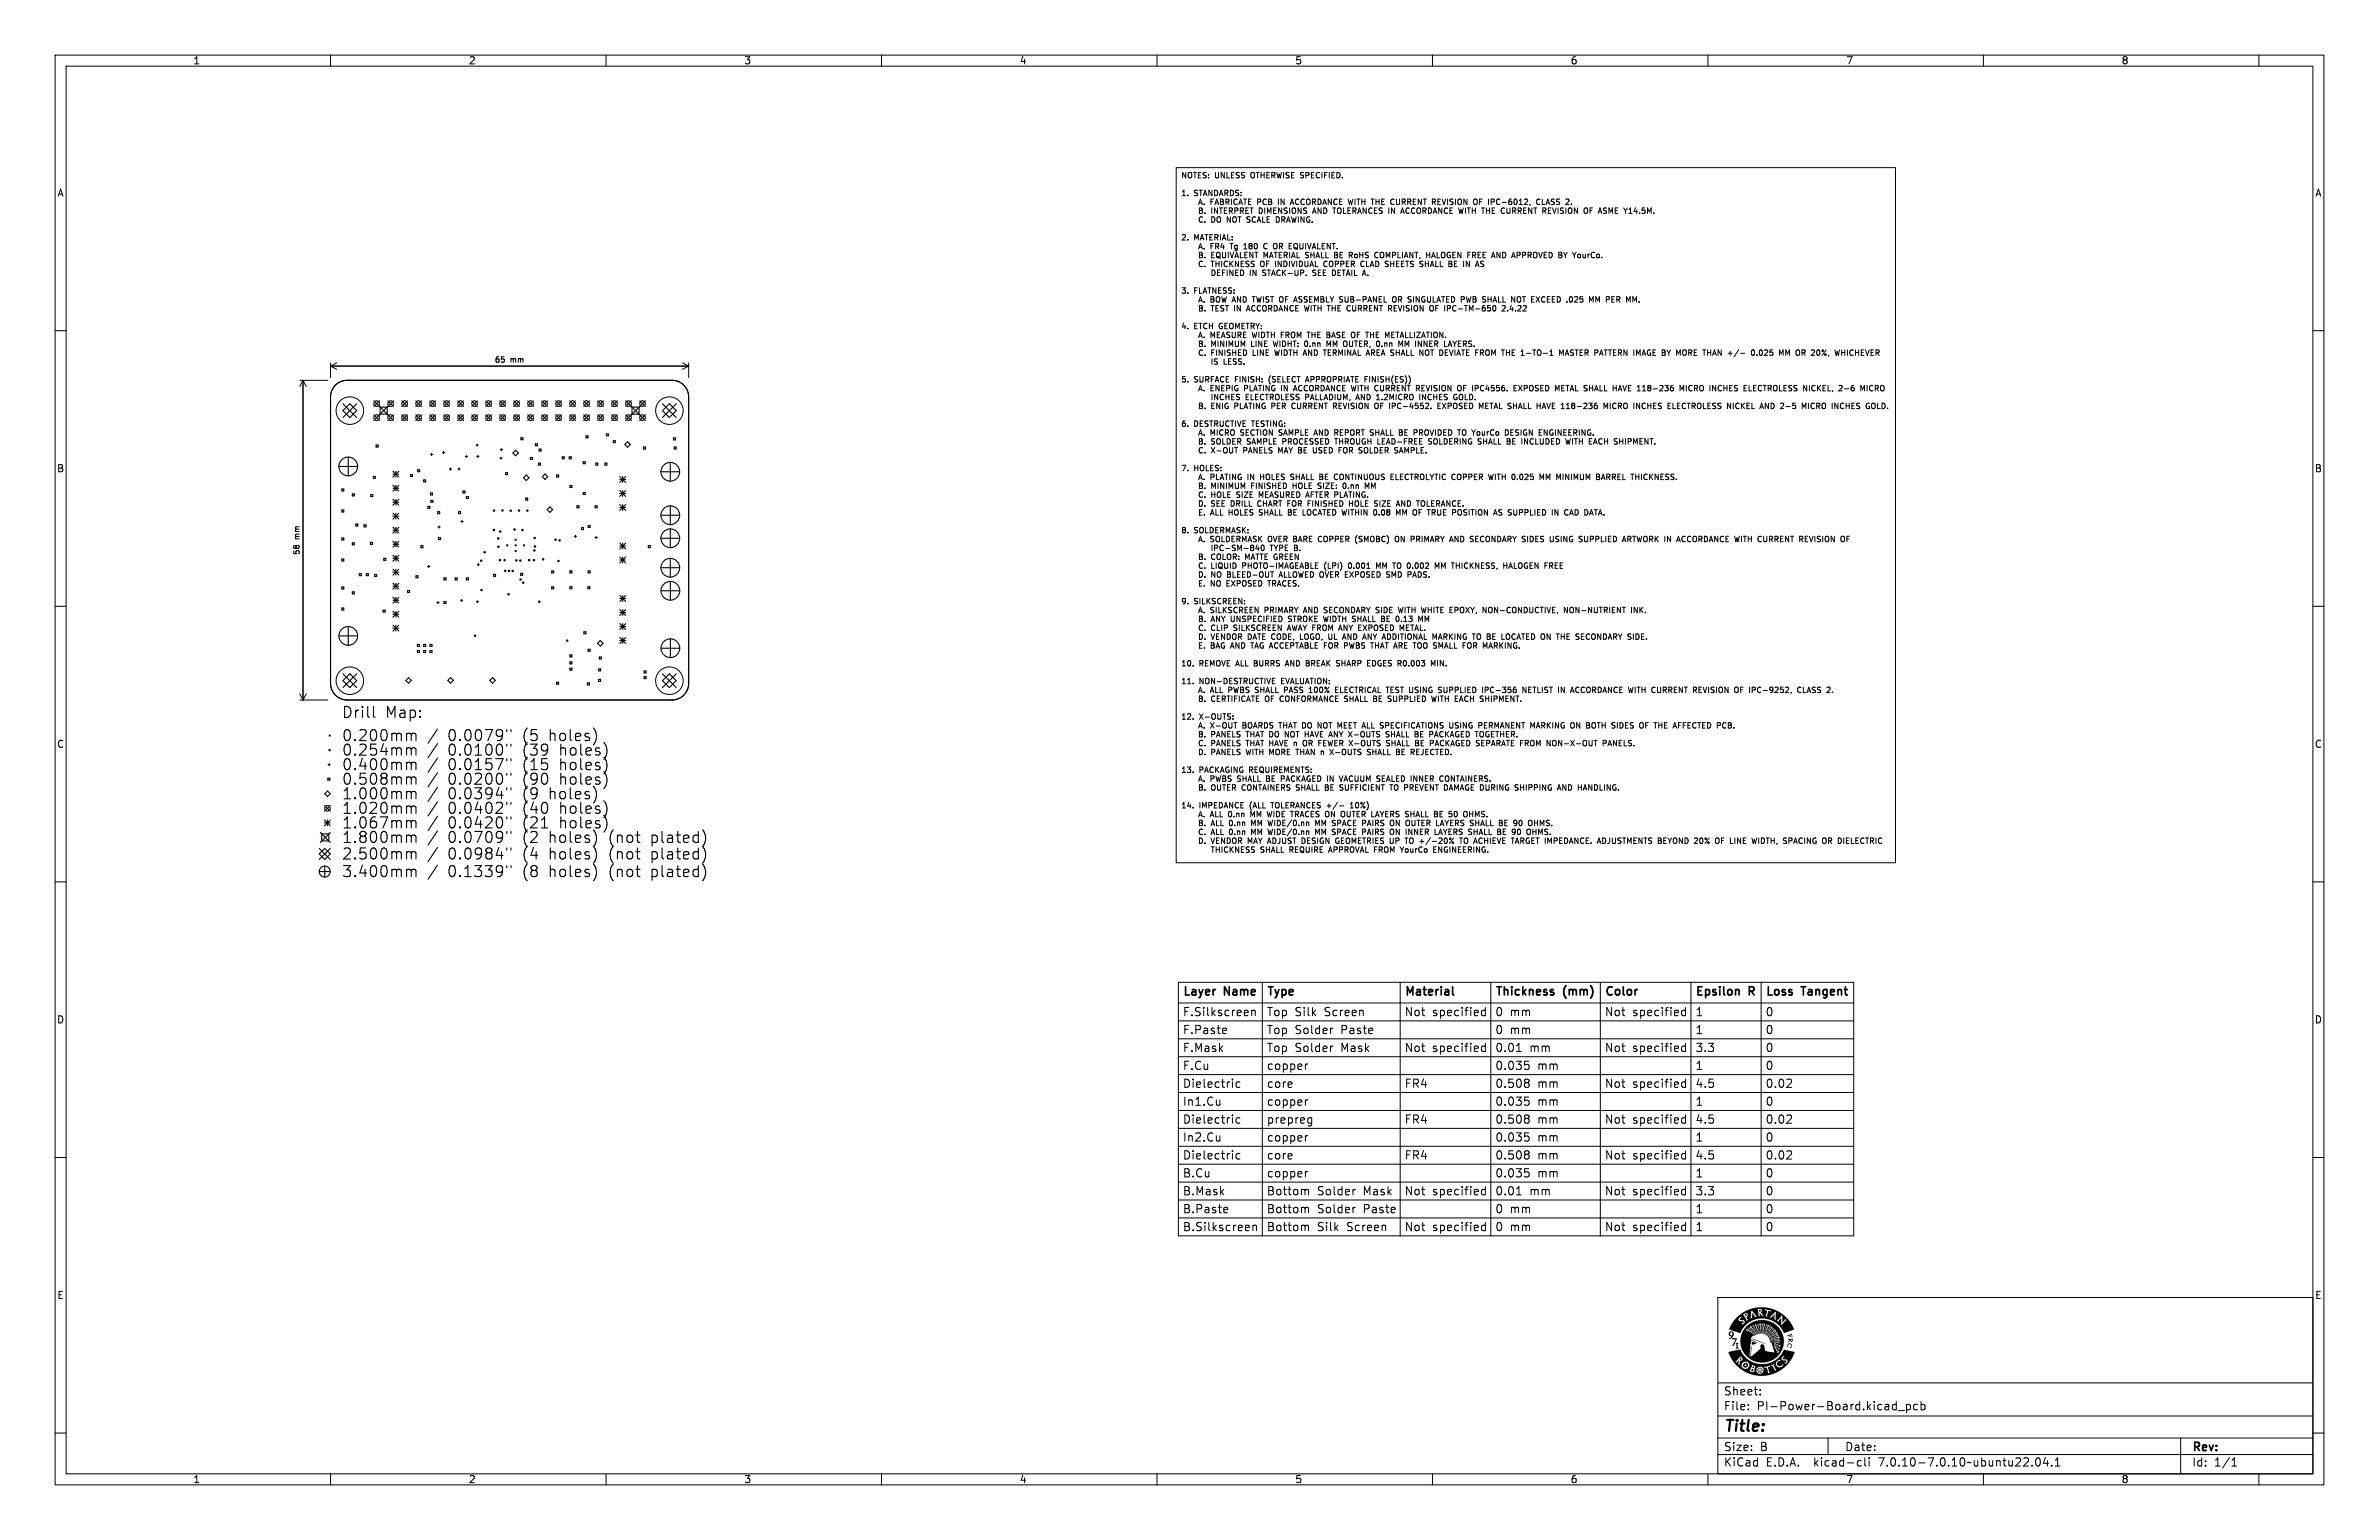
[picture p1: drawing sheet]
<svg xmlns="http://www.w3.org/2000/svg" width="432mm" height="279mm" viewBox="0 0 432 279" stroke-linecap="round" stroke-linejoin="round" font-family="sans-serif">
<defs><g id="words">
<text font-size="2.8" x="312.8" y="260.3">Title:</text>
<g font-size="2.1">
<text x="214.6" y="181.4">Layer</text>
<text x="214.6" y="184.5">F.Silkscreen</text>
<text x="222.3" y="181.4">Name</text>
<text x="229.9" y="181.4">Type</text>
<text x="229.9" y="184.5">Top Silk</text>
<text x="240.2" y="184.5">Screen</text>
<text x="254.9" y="184.5">Not</text>
<text x="254.9" y="181.4">Material</text>
<text x="259.8" y="184.5">specified</text>
<text x="271.3" y="181.4">Thickness</text>
<text x="271.3" y="184.5">0 mm</text>
<text x="283.9" y="181.4">(mm)</text>
<text x="291.2" y="184.5">Not</text>
<text x="291.2" y="181.4">Color</text>
<text x="296.1" y="184.5">specified</text>
<text x="307.7" y="184.5">1</text>
<text x="307.7" y="181.4">Epsilon</text>
<text x="317.6" y="181.4">R</text>
<text x="320.4" y="181.4">Loss</text>
<text x="320.4" y="184.5">0</text>
<text x="327.1" y="181.4">Tangent</text>
<text x="214.6" y="191">F.Mask</text>
<text x="214.6" y="187.8">F.Paste</text>
<text x="229.9" y="187.8">Top Solder</text>
<text x="229.9" y="191">Top Solder</text>
<text x="243.2" y="187.8">Paste</text>
<text x="243.2" y="191">Mask</text>
<text x="254.9" y="191">Not</text>
<text x="259.8" y="191">specified</text>
<text x="271.3" y="187.8">0 mm</text>
<text x="271.3" y="191">0.01</text>
<text x="277.5" y="191">mm</text>
<text x="291.2" y="191">Not</text>
<text x="296.1" y="191">specified</text>
<text x="307.7" y="191">3.3</text>
<text x="307.7" y="187.8">1</text>
<text x="320.4" y="187.8">0</text>
<text x="320.4" y="191">0</text>
<text x="214.6" y="197.5">Dielectric</text>
<text x="214.6" y="194.3">F.Cu</text>
<text x="229.9" y="194.3">copper</text>
<text x="229.9" y="197.5">core</text>
<text x="254.9" y="197.5">FR4</text>
<text x="271.3" y="194.3">0.035</text>
<text x="271.3" y="197.5">0.508</text>
<text x="278.9" y="194.3">mm</text>
<text x="278.9" y="197.5">mm</text>
<text x="291.2" y="197.5">Not</text>
<text x="296.1" y="197.5">specified</text>
<text x="307.7" y="194.3">1</text>
<text x="307.7" y="197.5">4.5</text>
<text x="320.4" y="194.3">0</text>
<text x="320.4" y="197.5">0.02</text>
<text x="214.6" y="200.8">In1.Cu</text>
<text x="229.9" y="200.8">copper</text>
<text x="271.3" y="200.8">0.035</text>
<text x="278.9" y="200.8">mm</text>
<text x="307.7" y="200.8">1</text>
<text x="320.4" y="200.8">0</text>
<text x="214.6" y="204">Dielectric</text>
<text x="214.6" y="207.3">In2.Cu</text>
<text x="229.9" y="204">prepreg</text>
<text x="229.9" y="207.3">copper</text>
<text x="254.9" y="204">FR4</text>
<text x="271.3" y="204">0.508</text>
<text x="271.3" y="207.3">0.035</text>
<text x="278.9" y="204">mm</text>
<text x="278.9" y="207.3">mm</text>
<text x="291.2" y="204">Not</text>
<text x="296.1" y="204">specified</text>
<text x="307.7" y="207.3">1</text>
<text x="307.7" y="204">4.5</text>
<text x="320.4" y="204">0.02</text>
<text x="320.4" y="207.3">0</text>
<text x="214.6" y="210.5">Dielectric</text>
<text x="214.6" y="213.8">B.Cu</text>
<text x="229.9" y="213.8">copper</text>
<text x="229.9" y="210.5">core</text>
<text x="254.9" y="210.5">FR4</text>
<text x="271.3" y="210.5">0.508</text>
<text x="271.3" y="213.8">0.035</text>
<text x="278.9" y="210.5">mm</text>
<text x="278.9" y="213.8">mm</text>
<text x="291.2" y="210.5">Not</text>
<text x="296.1" y="210.5">specified</text>
<text x="307.7" y="213.8">1</text>
<text x="307.7" y="210.5">4.5</text>
<text x="320.4" y="210.5">0.02</text>
<text x="320.4" y="213.8">0</text>
<text x="214.6" y="220.3">B.Paste</text>
<text x="214.6" y="217">B.Mask</text>
<text x="229.9" y="220.3">Bottom</text>
<text x="229.9" y="217">Bottom</text>
<text x="238.9" y="220.3">Solder</text>
<text x="238.9" y="217">Solder</text>
<text x="247.2" y="220.3">Paste</text>
<text x="247.2" y="217">Mask</text>
<text x="254.9" y="217">Not</text>
<text x="259.8" y="217">specified</text>
<text x="271.3" y="220.3">0 mm</text>
<text x="271.3" y="217">0.01</text>
<text x="277.5" y="217">mm</text>
<text x="291.2" y="217">Not</text>
<text x="296.1" y="217">specified</text>
<text x="307.7" y="220.3">1</text>
<text x="307.7" y="217">3.3</text>
<text x="320.4" y="217">0</text>
<text x="320.4" y="220.3">0</text>
<text x="214.6" y="223.5">B.Silkscreen</text>
<text x="229.9" y="223.5">Bottom</text>
<text x="238.9" y="223.5">Silk</text>
<text x="244.2" y="223.5">Screen</text>
<text x="254.9" y="223.5">Not</text>
<text x="259.8" y="223.5">specified</text>
<text x="271.3" y="223.5">0 mm</text>
<text x="291.2" y="223.5">Not</text>
<text x="296.1" y="223.5">specified</text>
<text x="307.7" y="223.5">1</text>
<text x="320.4" y="223.5">0</text>
<text x="312.8" y="256.1">File:</text>
<text x="312.8" y="253.4">Sheet:</text>
<text x="318.9" y="256.1">PI-Power-Board.kicad_pcb</text>
<text x="312.8" y="263.5">Size:</text>
<text x="319.5" y="263.5">B</text>
<text x="334.8" y="263.5">Date:</text>
<text x="397.8" y="263.7">Rev:</text>
<text x="312.8" y="266.3">KiCad</text>
<text x="320.5" y="266.3">E.D.A.</text>
<text x="329.4" y="266.3">kicad-cli</text>
<text x="341.3" y="266.3">7.0.10-7.0.10~ubuntu22.04.1</text>
<text x="397.8" y="266.3">Id:</text>
<text x="401.9" y="266.3">1/1</text>
</g>
<g font-size="1.8">
<text x="35" y="11.9">1</text>
<text x="85" y="11.9">2</text>
<text x="135" y="11.9">3</text>
<text x="185" y="11.9">4</text>
<text x="235" y="11.9">5</text>
<text x="285" y="11.9">6</text>
<text x="335" y="11.9">7</text>
<text x="385" y="11.9">8</text>
<text x="10.3" y="35.9">A</text>
<text x="420.1" y="35.9">A</text>
<text x="10.3" y="85.9">B</text>
<text x="420.1" y="85.9">B</text>
<text x="10.3" y="135.9">C</text>
<text x="420.1" y="135.9">C</text>
<text x="10.3" y="185.9">D</text>
<text x="420.1" y="185.9">D</text>
<text x="10.3" y="235.9">E</text>
<text x="420.1" y="235.9">E</text>
<text x="35" y="269.3">1</text>
<text x="85" y="269.3">2</text>
<text x="135" y="269.3">3</text>
<text x="185" y="269.3">4</text>
<text x="235" y="269.3">5</text>
<text x="285" y="269.3">6</text>
<text x="335" y="269.3">7</text>
<text x="385" y="269.3">8</text>
</g>
<g font-size="1.4">
<text x="214.3" y="32.7">NOTES:</text>
<text x="214.3" y="35.9">1.</text>
<text x="216.8" y="35.9">STANDARDS:</text>
<text x="220.5" y="32.7">UNLESS</text>
<text x="227.2" y="32.7">OTHERWISE SPECIFIED.</text>
<text x="218.4" y="37.5">A.</text>
<text x="218.4" y="39.1">B.</text>
<text x="218.4" y="40.7">C.</text>
<text x="220.7" y="37.5">FABRICATE PCB</text>
<text x="220.8" y="39.1">INTERPRET</text>
<text x="220.8" y="40.7">DO NOT SCALE DRAWING.</text>
<text x="229.7" y="39.1">DIMENSIONS</text>
<text x="233.4" y="37.5">IN</text>
<text x="236" y="37.5">ACCORDANCE WITH THE CURRENT REVISION</text>
<text x="239.8" y="39.1">AND</text>
<text x="243.7" y="39.1">TOLERANCES IN</text>
<text x="256.5" y="39.1">ACCORDANCE WITH THE CURRENT REVISION</text>
<text x="270.4" y="37.5">OF</text>
<text x="273.3" y="37.5">IPC-6012,</text>
<text x="282.3" y="37.5">CLASS</text>
<text x="287.9" y="37.5">2.</text>
<text x="291" y="39.1">OF</text>
<text x="293.9" y="39.1">ASME Y14.5M.</text>
<text x="214.3" y="44">2.</text>
<text x="216.8" y="44">MATERIAL:</text>
<text x="218.4" y="45.6">A.</text>
<text x="218.4" y="47.2">B.</text>
<text x="220.7" y="45.6">FR4</text>
<text x="220.8" y="47.2">EQUIVALENT MATERIAL SHALL</text>
<text x="224.5" y="45.6">Tg</text>
<text x="227.2" y="45.6">180</text>
<text x="231.1" y="45.6">C</text>
<text x="233.1" y="45.6">OR EQUIVALENT.</text>
<text x="243.9" y="47.2">BE</text>
<text x="246.8" y="47.2">RoHS</text>
<text x="251.7" y="47.2">COMPLIANT,</text>
<text x="261.3" y="47.2">HALOGEN FREE AND</text>
<text x="277.7" y="47.2">APPROVED BY</text>
<text x="289.2" y="47.2">YourCo.</text>
<text x="214.3" y="53.6">3.</text>
<text x="216.8" y="53.6">FLATNESS:</text>
<text x="218.4" y="48.8">C.</text>
<text x="220.8" y="48.8">THICKNESS</text>
<text x="221.4" y="50.4">DEFINED</text>
<text x="228.6" y="50.4">IN</text>
<text x="230" y="48.8">OF</text>
<text x="231.1" y="50.4">STACK-UP.</text>
<text x="232.9" y="48.8">INDIVIDUAL</text>
<text x="240.5" y="50.4">SEE</text>
<text x="242" y="48.8">COPPER</text>
<text x="244.3" y="50.4">DETAIL A.</text>
<text x="248.9" y="48.8">CLAD SHEETS SHALL</text>
<text x="265.6" y="48.8">BE</text>
<text x="268.6" y="48.8">IN</text>
<text x="218.4" y="55.2">A.</text>
<text x="218.4" y="56.8">B.</text>
<text x="220.7" y="55.2">BOW AND</text>
<text x="220.8" y="56.8">TEST IN</text>
<text x="227.8" y="56.8">ACCORDANCE WITH THE CURRENT REVISION</text>
<text x="228.8" y="55.2">TWIST OF</text>
<text x="236.8" y="55.2">ASSEMBLY</text>
<text x="245.3" y="55.2">SUB-PANEL</text>
<text x="255.2" y="55.2">OR SINGULATED PWB</text>
<text x="262.2" y="56.8">OF</text>
<text x="265.1" y="56.8">IPC-TM-650</text>
<text x="272.3" y="55.2">SHALL</text>
<text x="275.9" y="56.8">2.4.22</text>
<text x="277.8" y="55.2">NOT EXCEED .025</text>
<text x="292.7" y="55.2">MM</text>
<text x="296" y="55.2">PER</text>
<text x="89.7" y="66">65</text>
<text x="92.6" y="66">mm</text>
<text x="214.3" y="60.1">4.</text>
<text x="216.8" y="60.1">ETCH GEOMETRY:</text>
<text x="218.4" y="61.7">A.</text>
<text x="218.4" y="63.3">B.</text>
<text x="218.4" y="64.9">C.</text>
<text x="220.7" y="61.7">MEASURE WIDTH FROM THE BASE</text>
<text x="220.8" y="63.3">MINIMUM</text>
<text x="220.8" y="64.9">FINISHED</text>
<text x="228.3" y="63.3">LINE</text>
<text x="228.6" y="64.9">LINE</text>
<text x="232.6" y="63.3">WIDHT: 0.nn</text>
<text x="232.9" y="64.9">WIDTH AND</text>
<text x="242.2" y="64.9">TERMINAL AREA SHALL</text>
<text x="242.8" y="63.3">MM</text>
<text x="246.1" y="63.3">OUTER,</text>
<text x="247.5" y="61.7">OF</text>
<text x="250.4" y="61.7">THE METALLIZATION.</text>
<text x="252.3" y="63.3">0.nn</text>
<text x="256.6" y="63.3">MM</text>
<text x="259.8" y="63.3">INNER</text>
<text x="260.4" y="64.9">NOT DEVIATE FROM THE 1-TO-1</text>
<text x="265.3" y="63.3">LAYERS.</text>
<text x="287" y="64.9">MASTER PATTERN IMAGE BY</text>
<text x="309.2" y="64.9">MORE THAN +/-</text>
<text x="323.6" y="64.9">0.025</text>
<text x="328.9" y="64.9">MM</text>
<text x="332.2" y="64.9">OR 20%,</text>
<text x="339.8" y="64.9">WHICHEVER</text>
<text x="214.3" y="69.7">5.</text>
<text x="216.8" y="69.7">SURFACE</text>
<text x="218.4" y="71.3">A.</text>
<text x="220.7" y="71.3">ENEPIG</text>
<text x="221.4" y="66.5">IS</text>
<text x="223.8" y="66.5">LESS.</text>
<text x="224.4" y="69.7">FINISH:</text>
<text x="227.1" y="71.3">PLATING</text>
<text x="230.7" y="69.7">(SELECT</text>
<text x="234" y="71.3">IN</text>
<text x="236.6" y="71.3">ACCORDANCE WITH CURRENT REVISION</text>
<text x="237.7" y="69.7">APPROPRIATE</text>
<text x="248.7" y="69.7">FINISH(ES))</text>
<text x="267.3" y="71.3">OF</text>
<text x="270.2" y="71.3">IPC4556.</text>
<text x="278" y="71.3">EXPOSED</text>
<text x="285.7" y="71.3">METAL SHALL</text>
<text x="296.7" y="71.3">HAVE 118-236</text>
<text x="309.3" y="71.3">MICRO</text>
<text x="315" y="71.3">INCHES</text>
<text x="321.5" y="71.3">ELECTROLESS NICKEL,</text>
<text x="339.3" y="71.3">2-6</text>
<text x="214.3" y="77.8">6.</text>
<text x="216.8" y="77.8">DESTRUCTIVE TESTING:</text>
<text x="218.4" y="74.6">B.</text>
<text x="220.8" y="74.6">ENIG</text>
<text x="221.4" y="72.9">INCHES</text>
<text x="225.3" y="74.6">PLATING</text>
<text x="227.8" y="72.9">ELECTROLESS PALLADIUM,</text>
<text x="232.3" y="74.6">PER</text>
<text x="236.2" y="74.6">CURRENT REVISION</text>
<text x="248.4" y="72.9">AND</text>
<text x="251.7" y="74.6">OF</text>
<text x="252.3" y="72.9">1.2MICRO</text>
<text x="254.6" y="74.6">IPC-4552.</text>
<text x="260.4" y="72.9">INCHES</text>
<text x="263.6" y="74.6">EXPOSED</text>
<text x="266.8" y="72.9">GOLD.</text>
<text x="271.4" y="74.6">METAL SHALL</text>
<text x="282.4" y="74.6">HAVE 118-236</text>
<text x="295" y="74.6">MICRO</text>
<text x="300.7" y="74.6">INCHES</text>
<text x="307.2" y="74.6">ELECTROLESS NICKEL</text>
<text x="324.5" y="74.6">AND</text>
<text x="328.4" y="74.6">2-5</text>
<text x="332.5" y="74.6">MICRO</text>
<text x="338.2" y="74.6">INCHES</text>
<text x="218.4" y="79.4">A.</text>
<text x="218.4" y="81">B.</text>
<text x="218.4" y="82.6">C.</text>
<text x="220.7" y="79.4">MICRO</text>
<text x="220.8" y="81">SOLDER</text>
<text x="220.8" y="82.6">X-OUT</text>
<text x="226.4" y="79.4">SECTION</text>
<text x="226.9" y="82.6">PANELS</text>
<text x="227.6" y="81">SAMPLE</text>
<text x="233.5" y="82.6">MAY BE</text>
<text x="233.6" y="79.4">SAMPLE</text>
<text x="234.3" y="81">PROCESSED</text>
<text x="240.3" y="79.4">AND</text>
<text x="240.3" y="82.6">USED</text>
<text x="244" y="81">THROUGH LEAD-FREE</text>
<text x="244.2" y="79.4">REPORT SHALL</text>
<text x="245.2" y="82.6">FOR</text>
<text x="249.1" y="82.6">SOLDER</text>
<text x="255.8" y="82.6">SAMPLE.</text>
<text x="256.4" y="79.4">BE</text>
<text x="259.3" y="79.4">PROVIDED</text>
<text x="261.5" y="81">SOLDERING</text>
<text x="267.6" y="79.4">TO YourCo</text>
<text x="270.7" y="81">SHALL</text>
<text x="276.2" y="81">BE</text>
<text x="276.6" y="79.4">DESIGN</text>
<text x="279.1" y="81">INCLUDED</text>
<text x="283" y="79.4">ENGINEERING.</text>
<text x="287.4" y="81">WITH EACH SHIPMENT.</text>
<text x="214.3" y="85.8">7.</text>
<text x="216.8" y="85.8">HOLES:</text>
<text x="218.4" y="87.4">A.</text>
<text x="218.4" y="89">B.</text>
<text x="220.7" y="87.4">PLATING</text>
<text x="220.8" y="89">MINIMUM</text>
<text x="227.7" y="87.4">IN</text>
<text x="228.3" y="89">FINISHED</text>
<text x="230.2" y="87.4">HOLES</text>
<text x="236" y="87.4">SHALL</text>
<text x="236.1" y="89">HOLE</text>
<text x="240.9" y="89">SIZE:</text>
<text x="241.5" y="87.4">BE</text>
<text x="244.4" y="87.4">CONTINUOUS</text>
<text x="245.7" y="89">0.nn</text>
<text x="254.9" y="87.4">ELECTROLYTIC COPPER</text>
<text x="273.2" y="87.4">WITH 0.025</text>
<text x="282.9" y="87.4">MM</text>
<text x="286.2" y="87.4">MINIMUM</text>
<text x="293.7" y="87.4">BARREL</text>
<text x="300.3" y="87.4">THICKNESS.</text>
<text x="218.4" y="90.7">C.</text>
<text x="218.4" y="92.3">D.</text>
<text x="218.4" y="93.9">E.</text>
<text x="220.8" y="93.9">ALL</text>
<text x="220.8" y="90.7">HOLE</text>
<text x="220.8" y="92.3">SEE</text>
<text x="224.2" y="93.9">HOLES</text>
<text x="224.6" y="92.3">DRILL</text>
<text x="225.7" y="90.7">SIZE</text>
<text x="229.7" y="92.3">CHART FOR</text>
<text x="230" y="90.7">MEASURED AFTER PLATING.</text>
<text x="230" y="93.9">SHALL</text>
<text x="235.5" y="93.9">BE</text>
<text x="238.4" y="93.9">LOCATED WITHIN</text>
<text x="239.3" y="92.3">FINISHED</text>
<text x="247.1" y="92.3">HOLE</text>
<text x="251.8" y="93.9">0.08</text>
<text x="251.9" y="92.3">SIZE</text>
<text x="256.1" y="93.9">MM</text>
<text x="256.2" y="92.3">AND</text>
<text x="259.4" y="93.9">OF</text>
<text x="260.1" y="92.3">TOLERANCE.</text>
<text x="262.3" y="93.9">TRUE POSITION</text>
<text x="274.9" y="93.9">AS SUPPLIED</text>
<text x="285.9" y="93.9">IN</text>
<text x="288.4" y="93.9">CAD DATA.</text>
<text x="54.6" y="100.8" transform="rotate(-90 54.6 100.8)">58</text>
<text x="54.6" y="97.9" transform="rotate(-90 54.6 97.9)">mm</text>
<text x="214.3" y="97.1">8.</text>
<text x="216.8" y="97.1">SOLDERMASK:</text>
<text x="218.4" y="98.7">A.</text>
<text x="218.4" y="101.9">B.</text>
<text x="220.7" y="98.7">SOLDERMASK</text>
<text x="220.8" y="101.9">COLOR:</text>
<text x="221.4" y="100.3">IPC-SM-840</text>
<text x="227.2" y="101.9">MATTE GREEN</text>
<text x="231.4" y="98.7">OVER BARE</text>
<text x="232.3" y="100.3">TYPE B.</text>
<text x="241" y="98.7">COPPER</text>
<text x="247.9" y="98.7">(SMOBC)</text>
<text x="255.4" y="98.7">ON</text>
<text x="258.5" y="98.7">PRIMARY</text>
<text x="265.9" y="98.7">AND</text>
<text x="269.8" y="98.7">SECONDARY SIDES</text>
<text x="284.8" y="98.7">USING</text>
<text x="290.3" y="98.7">SUPPLIED</text>
<text x="298.5" y="98.7">ARTWORK IN</text>
<text x="308.9" y="98.7">ACCORDANCE WITH CURRENT REVISION</text>
<text x="218.4" y="103.5">C.</text>
<text x="218.4" y="105.1">D.</text>
<text x="218.4" y="106.8">E.</text>
<text x="220.8" y="106.8">NO</text>
<text x="220.8" y="103.5">LIQUID</text>
<text x="220.8" y="105.1">NO</text>
<text x="223.9" y="106.8">EXPOSED</text>
<text x="224" y="105.1">BLEED-OUT</text>
<text x="226.7" y="103.5">PHOTO-IMAGEABLE</text>
<text x="231.6" y="106.8">TRACES.</text>
<text x="233.7" y="105.1">ALLOWED OVER EXPOSED</text>
<text x="241.8" y="103.5">(LPI)</text>
<text x="246.5" y="103.5">0.001</text>
<text x="251.8" y="103.5">MM</text>
<text x="253.9" y="105.1">SMD</text>
<text x="255" y="103.5">TO 0.002</text>
<text x="258" y="105.1">PADS.</text>
<text x="263.2" y="103.5">MM</text>
<text x="266.5" y="103.5">THICKNESS,</text>
<text x="276.1" y="103.5">HALOGEN FREE</text>
<text x="214.3" y="110">9.</text>
<text x="216.8" y="110">SILKSCREEN:</text>
<text x="218.4" y="111.6">A.</text>
<text x="218.4" y="113.2">B.</text>
<text x="220.7" y="111.6">SILKSCREEN</text>
<text x="220.8" y="113.2">ANY UNSPECIFIED</text>
<text x="230.8" y="111.6">PRIMARY</text>
<text x="235.3" y="113.2">STROKE WIDTH SHALL</text>
<text x="238.1" y="111.6">AND</text>
<text x="242" y="111.6">SECONDARY SIDE</text>
<text x="252.9" y="113.2">BE</text>
<text x="255.8" y="113.2">0.13</text>
<text x="256" y="111.6">WITH WHITE EPOXY,</text>
<text x="272.1" y="111.6">NON-CONDUCTIVE,</text>
<text x="287.1" y="111.6">NON-NUTRIENT</text>
<text x="218.4" y="114.8">C.</text>
<text x="218.4" y="116.4">D.</text>
<text x="218.4" y="118">E.</text>
<text x="220.8" y="118">BAG AND</text>
<text x="220.8" y="114.8">CLIP</text>
<text x="220.8" y="116.4">VENDOR DATE CODE,</text>
<text x="225.1" y="114.8">SILKSCREEN</text>
<text x="228.5" y="118">TAG ACCEPTABLE FOR</text>
<text x="235.2" y="114.8">AWAY FROM ANY EXPOSED</text>
<text x="237.7" y="116.4">LOGO,</text>
<text x="243.1" y="116.4">UL</text>
<text x="246" y="116.4">AND</text>
<text x="246.2" y="118">PWBS</text>
<text x="249.9" y="116.4">ANY ADDITIONAL</text>
<text x="251.3" y="118">THAT ARE TOO SMALL</text>
<text x="256.5" y="114.8">METAL.</text>
<text x="263" y="116.4">MARKING</text>
<text x="269" y="118">FOR</text>
<text x="270.5" y="116.4">TO BE</text>
<text x="272.9" y="118">MARKING.</text>
<text x="276.3" y="116.4">LOCATED ON</text>
<text x="286.8" y="116.4">THE SECONDARY SIDE.</text>
<text x="214.3" y="121.2">10.</text>
<text x="214.3" y="124.5">11.</text>
<text x="217.7" y="121.2">REMOVE ALL</text>
<text x="217.7" y="124.5">NON-DESTRUCTIVE</text>
<text x="228.1" y="121.2">BURRS</text>
<text x="232.8" y="124.5">EVALUATION:</text>
<text x="234.1" y="121.2">AND</text>
<text x="238" y="121.2">BREAK</text>
<text x="243.8" y="121.2">SHARP</text>
<text x="249.6" y="121.2">EDGES R0.003</text>
<text x="261.7" y="121.2">MIN.</text>
<text x="214.3" y="130.9">12.</text>
<text x="217.7" y="130.9">X-OUTS:</text>
<text x="218.4" y="126.1">A.</text>
<text x="218.4" y="127.7">B.</text>
<text x="220.7" y="126.1">ALL</text>
<text x="220.8" y="127.7">CERTIFICATE OF</text>
<text x="224.2" y="126.1">PWBS</text>
<text x="229.3" y="126.1">SHALL</text>
<text x="233.8" y="127.7">CONFORMANCE SHALL</text>
<text x="234.8" y="126.1">PASS</text>
<text x="239.6" y="126.1">100%</text>
<text x="244.6" y="126.1">ELECTRICAL TEST USING</text>
<text x="251.2" y="127.7">BE</text>
<text x="254.1" y="127.7">SUPPLIED</text>
<text x="262.3" y="127.7">WITH EACH SHIPMENT.</text>
<text x="264" y="126.1">SUPPLIED</text>
<text x="272.2" y="126.1">IPC-356</text>
<text x="279.8" y="126.1">NETLIST</text>
<text x="286.6" y="126.1">IN</text>
<text x="289.1" y="126.1">ACCORDANCE WITH CURRENT REVISION</text>
<text x="319.8" y="126.1">OF</text>
<text x="322.7" y="126.1">IPC-9252,</text>
<text x="331.7" y="126.1">CLASS</text>
<text x="218.4" y="132.5">A.</text>
<text x="218.4" y="134.1">B.</text>
<text x="218.4" y="135.7">C.</text>
<text x="218.4" y="137.3">D.</text>
<text x="220.7" y="132.5">X-OUT</text>
<text x="220.8" y="134.1">PANELS</text>
<text x="220.8" y="135.7">PANELS</text>
<text x="220.8" y="137.3">PANELS</text>
<text x="226.8" y="132.5">BOARDS</text>
<text x="227.4" y="134.1">THAT DO NOT HAVE ANY X-OUTS</text>
<text x="227.4" y="135.7">THAT HAVE n</text>
<text x="227.4" y="137.3">WITH MORE THAN n</text>
<text x="233.6" y="132.5">THAT DO NOT MEET ALL</text>
<text x="238.5" y="135.7">OR FEWER X-OUTS</text>
<text x="243.6" y="137.3">X-OUTS</text>
<text x="250.6" y="137.3">SHALL</text>
<text x="253.2" y="132.5">SPECIFICATIONS</text>
<text x="254.3" y="134.1">SHALL</text>
<text x="254.4" y="135.7">SHALL</text>
<text x="256.1" y="137.3">BE</text>
<text x="259" y="137.3">REJECTED.</text>
<text x="259.8" y="134.1">BE</text>
<text x="259.8" y="135.7">BE</text>
<text x="262.7" y="134.1">PACKAGED TOGETHER.</text>
<text x="262.8" y="135.7">PACKAGED SEPARATE FROM NON-X-OUT</text>
<text x="266" y="132.5">USING</text>
<text x="271.6" y="132.5">PERMANENT MARKING</text>
<text x="288.8" y="132.5">ON</text>
<text x="291.9" y="132.5">BOTH</text>
<text x="295.1" y="135.7">PANELS.</text>
<text x="296.8" y="132.5">SIDES</text>
<text x="302.1" y="132.5">OF</text>
<text x="305" y="132.5">THE AFFECTED PCB.</text>
<text x="214.3" y="140.6">13.</text>
<text x="217.7" y="140.6">PACKAGING REQUIREMENTS:</text>
<text x="218.4" y="142.2">A.</text>
<text x="218.4" y="143.8">B.</text>
<text x="220.7" y="142.2">PWBS</text>
<text x="220.8" y="143.8">OUTER CONTAINERS</text>
<text x="225.8" y="142.2">SHALL</text>
<text x="231.3" y="142.2">BE</text>
<text x="234.2" y="142.2">PACKAGED IN</text>
<text x="236.7" y="143.8">SHALL</text>
<text x="242.2" y="143.8">BE</text>
<text x="245.1" y="143.8">SUFFICIENT</text>
<text x="245.4" y="142.2">VACUUM SEALED INNER</text>
<text x="254.5" y="143.8">TO PREVENT DAMAGE DURING</text>
<text x="264.3" y="142.2">CONTAINERS.</text>
<text x="278.2" y="143.8">SHIPPING</text>
<text x="286.2" y="143.8">AND</text>
<text x="290.1" y="143.8">HANDLING.</text>
<text x="214.3" y="147">14.</text>
<text x="217.7" y="147">IMPEDANCE</text>
<text x="218.4" y="148.6">A.</text>
<text x="220.7" y="148.6">ALL</text>
<text x="224.2" y="148.6">0.nn</text>
<text x="227.1" y="147">(ALL</text>
<text x="228.4" y="148.6">MM</text>
<text x="231.2" y="147">TOLERANCES +/-</text>
<text x="231.7" y="148.6">WIDE TRACES ON</text>
<text x="245.9" y="148.6">OUTER LAYERS SHALL</text>
<text x="246" y="147">10%)</text>
<text x="263.5" y="148.6">BE</text>
<text x="266.4" y="148.6">50</text>
<text x="269.4" y="148.6">OHMS.</text>
<text x="218.4" y="150.2">B.</text>
<text x="218.4" y="151.8">C.</text>
<text x="218.4" y="153.4">D.</text>
<text x="220.8" y="150.2">ALL</text>
<text x="220.8" y="151.8">ALL</text>
<text x="220.8" y="153.4">VENDOR MAY ADJUST</text>
<text x="221.4" y="155.1">THICKNESS</text>
<text x="224.3" y="150.2">0.nn</text>
<text x="224.3" y="151.8">0.nn</text>
<text x="228.6" y="150.2">MM</text>
<text x="228.6" y="151.8">MM</text>
<text x="230.6" y="155.1">SHALL</text>
<text x="231.9" y="150.2">WIDE/0.nn</text>
<text x="231.9" y="151.8">WIDE/0.nn</text>
<text x="236" y="155.1">REQUIRE</text>
<text x="238" y="153.4">DESIGN</text>
<text x="240.7" y="150.2">MM</text>
<text x="240.7" y="151.8">MM</text>
<text x="243.4" y="155.1">APPROVAL FROM YourCo</text>
<text x="244" y="150.2">SPACE</text>
<text x="244" y="151.8">SPACE</text>
<text x="244.4" y="153.4">GEOMETRIES UP</text>
<text x="249.7" y="150.2">PAIRS</text>
<text x="249.7" y="151.8">PAIRS</text>
<text x="255" y="150.2">ON</text>
<text x="255" y="151.8">ON</text>
<text x="257.5" y="153.4">TO +/-20%</text>
<text x="258.1" y="150.2">OUTER LAYERS SHALL</text>
<text x="258.1" y="151.8">INNER</text>
<text x="263.1" y="155.1">ENGINEERING.</text>
<text x="263.6" y="151.8">LAYERS SHALL</text>
<text x="267.9" y="153.4">TO ACHIEVE TARGET IMPEDANCE.</text>
<text x="275.5" y="151.8">BE</text>
<text x="275.8" y="150.2">BE</text>
<text x="278.4" y="151.8">90</text>
<text x="278.7" y="150.2">90</text>
<text x="281.3" y="151.8">OHMS.</text>
<text x="281.6" y="150.2">OHMS.</text>
<text x="293.9" y="153.4">ADJUSTMENTS BEYOND</text>
<text x="312" y="153.4">20%</text>
<text x="316.1" y="153.4">OF</text>
<text x="319" y="153.4">LINE</text>
<text x="323.2" y="153.4">WIDTH, SPACING</text>
<text x="336.5" y="153.4">OR DIELECTRIC</text>
</g>
</g></defs>
<g fill="none" stroke="#000" stroke-width=".18">
<path d="M10 10h411.8v259.4h-411.8zM12 12h407.8v255.4h-407.8zM60 10v2M110 10v2M160 10v2M210 10v2M260 10v2M310 10v2M360 10v2M410 10v2M213.5 30.4h130.5v126.1h-130.5zM217.6 37.1l.3-1 .3 1"/>
<path d="M217.6 36.8h.5M217.7 38.2h.3M218 39.3a.54 .54 0 0 0-.4 .5 .54 .54 0 0 0 .4 .5M218 37.7h-.3v1h.4M219.8 36.6h.3M219.9 39.3l.4 .1 .2 .4M220.4 38.7v-1l.6 1M220.5 39.9l-.2 .4h-.4M232.5 36.1l.6 1v-1M235.2 36.9l.4 .2M235.6 36.1l-.4 .2M239.2 38.7v-1l.6 1"/>
<path d="M243.3 38.7h-.3M255.8 38.6l-.1 .1M272.6 36.7h.8M279.9 37.1h.5M280.6 37.1l.3-1 .4 1M280.7 36.8h.5M281.6 37.1h.3M282 36.1h-.3l-.1 .2v.2l.3 .1M290.1 38.7l.3-1 .3 1M290.2 38.4h.4M293.2 38.7h.4M293.2 37.7h.4"/>
<path d="M293.2 38.2h.3M10 60h2M217.6 45.2l.3-1 .3 1M217.6 54.8l.3-1 .3 1M217.6 44.9h.5M217.6 54.5h.5M217.7 46.2h.3M217.7 55.9h.3M218 47.4a.54 .54 0 0 0-.4 .5 .54 .54 0 0 0 .4 .5M218 45.8h-.3v1h.4M218 55.4h-.3v1h.4M219.8 44.6h.3"/>
<path d="M219.8 47.4h.6M219.8 54.3h.3M219.8 55.4h.6M219.9 46.8h.5M219.9 45.8h.5M219.9 46.2h.4M220.1 55.4v1M220.1 54.3l.3 .2M220.3 54.1l-.2 .2M220.4 54.6l-.2 .2h-.4M220.5 49.1l-.5-.1v1l.5-.2v-.6M221 49v1h.5"/>
<path d="M221 49.5h.3M226.9 44.2l-.2 .2 .2 .2-.2 .4 .2 .2M227.2 55.7v.3l.2 .4M227.4 49l.6 1v-1M228.1 53.8l.2 1 .2-.7M229.5 47.7l-.1 .5-.2 .2M229.9 44.2l.1 .1M230 45.1h-.1M232 47.4l.6 1v-1M232.2 44.2h.5M232.5 44.7l.3 .5M232.7 44.6l-.5 .1"/>
<path d="M236.2 53.8l.1 .1M236.3 54.4v.3M239.3 49v1h.4M239.3 49.5h.3M241.3 47.7v.3a.34 .34 0 0 0 .4 .4M243.2 46.8h.5M243.2 46.2h.4M246 46.1l.4 .2-.1 .4-.3 .1M248 48.4h.5M250.9 45.8l.3 .3-.1 .5-.2 .2M253.8 54.3h.5l.1-.4-.6-.1v1M254.1 54.3l.3 .5"/>
<path d="M260.8 45.8v1h.5M264.7 56.1h.8M267.8 48.4l.3-1 .4 1M267.9 48.1h.5M273.2 55.7l-.6 .7h.6M273.6 56.3v.1M274.3 55.4l-.2 .7h.6M274.6 55.8v.6M275.1 56.3v.1M291.6 54.3h.4l.1-.4-.5-.1v1M295.2 53.8l.4 .7 .3-.7M419.8 60h2"/>
<path d="M54.4 69h5.1M55 69v58M55 69l.6 1.1M55 69l-.6 1.1M60 65.8v2.7M60 66.4h65M60 66.4l1.1 .6M60.9 69.8l.9-.6 1.2-.2h59a3 3 0 0 1 3 3v52a3 3 0 0 1-3 3h-59a3 3 0 0 1-3-3v-52l.2-1zM61.1 65.8l-1.1 .6M123.9 65.8l1.1 .6M125 65.8v2.7M125 66.4l-1.1 .6"/>
<path d="M217.6 61.3l.3-1 .3 1M217.6 70.9l.3-1 .3 1M217.6 79l.3-1 .3 1M217.6 61h.5M217.6 70.6h.5M217.6 78.7h.5M217.7 62.3h.3M217.7 73.6h.3M218 63.5a.54 .54 0 0 0-.4 .5 .54 .54 0 0 0 .4 .5M218 61.9h-.3v1h.4M218 73.1h-.3v1h.4M218 79.6h-.3v1h.4"/>
<path d="M219.8 60.3l.3 .7 .4-.7M219.8 70.4h.3M219.8 70.9h.5M219.8 78l.3 .7 .4-.7M219.9 61.9l.4 .7 .3-.7M219.9 64h.4M219.9 63.5h.5M219.9 74.1h.5M219.9 73.1h.5M219.9 73.6h.4M220 65.1v1M220 71.5v1"/>
<path d="M220 79.6h.5M220.5 65.1v.4l.4 .2 .1 .2-.2 .2-.4-.1M221 71.5v1l-.5-1v1M223 66.1h.5M223 65.6h.3M224.7 73.3l-.1 .3M226.5 70.1l-.2 .3M227.1 72.5h.5M227.2 62.9h.4M227.5 64.5h.4M230.4 68.6v.7M230.6 68.2h.1"/>
<path d="M231.8 73.1v1h.5M231.9 61.9l-.2 1M232.2 63.5l-.2 1M233.1 69.9l.5 1v-1M233.1 78.7h.5M233.3 78l-.3 1M233.8 79.6v1M235.5 74l.4 .1M235.7 70.7l.4 .2M236.9 69.3l.4-1 .3 1M237 69h.5M239.5 78l.5 1"/>
<path d="M242.6 61.9l-.3 .7-.3-.7v1M243.3 79h.4M243.3 78h.4M245.5 61.9v.9M246.4 60.3h.4M247.1 71.5l.5 1v-1M247.7 68.8h.4M247.7 68.3h.5M249.8 60.3h.5M249.8 60.7h.3M249.8 61.3h.5M251.6 62.2l.1 .1v.6"/>
<path d="M251.8 71.8l-.6 .7h.6M252.9 68.2h-.1M254.3 74l-.2 .1M255 68.2h.1M255.4 62.6l.3-.7v1M255.7 68.2h.1M258.6 78.6a.34 .34 0 0 0 .4 .4M259 78a.34 .34 0 0 0-.4 .3M259.3 72.4l.2 .1 .3-.1M259.9 63.5v1M260.3 79.7l-.1 .5a.33 .33 0 0 0 .4 .4 .33 .33 0 0 0 .3-.4l-.1-.5M261 74.1h.5"/>
<path d="M261 73.6h.3M261.8 73.1l.7 1M262.5 73.1l-.7 1M262.8 73.1v1M263.3 73.6l-.5 .1M264.7 61.9v1h.5M264.7 62.3h.3M265.9 72.5h.5M267.1 78l.4 .5M269.9 69.9l-.2 .7h.6M270.5 79.6l-.3 1M275.5 78h.1"/>
<path d="M275.6 78.5v.2v.2M276.1 78v1M276.6 70.4h.5l.1-.4-.6-.1v1M278.7 79.6v1h.5M281.7 74.1h.5M281.7 73.1h.5M281.7 73.6h.4M284.2 64.2h.4M284.4 63.5l.3 1M285 70.9l.3-1 .3 1M285.1 70.6h.5M285.6 63.5h-.4l-.2 .2 .1 .2 .5 .2v.3h-.6"/>
<path d="M285.9 63.5h.6M286.2 63.5v1M293.3 73.2a.44 .44 0 0 0-.6 .4 .44 .44 0 0 0 .6 .4M293.7 73.7l.5-.1 .1-.4-.6-.1v1M294 73.7l.3 .4M300.1 73.6h.4M300.6 73.1h-.5v1h.5M306.2 73.1h.6M306.5 73.1v1M306.8 69.9l.3 .1M307.1 70.8l-.3 .1M307.6 70.4h.4l.1-.4-.5-.1v1"/>
<path d="M307.8 70.4l.3 .5M309 70l-.1-.1a.34 .34 0 0 0-.4 .4v.3a.33 .33 0 0 0 .2 .3 .33 .33 0 0 0 .3 0M320.9 70.4h.4M321.3 69.9h-.4v1M321.7 63.5h-.4l-.1 .5 .5-.1v.5l-.1 .1-.4-.1M323.1 74.1h.6M323.3 64.2l-.3-.7v1M323.7 73.2v.4M327.3 64l.3 .5M327.5 63.5l.1 .2-.1 .3M330.7 73.3l.2-.2a.34 .34 0 0 1 .5 .4v.3a.34 .34 0 0 1-.3 .3 .34 .34 0 0 1-.4-.1M338.1 70.6l.3-.7v1"/>
<path d="M338.6 63.5l.3 1 .4-1M341.6 69.9a.34 .34 0 0 1 .4 .4v.3a.34 .34 0 0 1-.4 .3M217.6 87l.3-1 .3 1M217.6 98.3l.3-1 .3 1M217.6 86.7h.5M217.6 98h.5M217.7 80.1h.3M217.7 88.1h.3M217.7 92.9h.3M217.9 90.9h-.2v1l.4-.1M218 81.2a.54 .54 0 0 0-.4 .5 .54 .54 0 0 0 .4 .5M218 89.2a.54 .54 0 0 0-.4 .5 .54 .54 0 0 0 .4 .5"/>
<path d="M218 87.6h-.3v1h.4M218.2 92.5h-.5v1h.5M219.8 93.2h.5M219.8 81.2l.7 1M219.9 87.6l.4 .7 .3-.7M219.9 89.7h.6M219.9 97.8l.4 .2M220 98.9v1M220 80l.5 .3M220 92.5l.4 1M220.1 90.9h.4M220.1 91.3l.4 .3"/>
<path d="M220.3 98.1l-.2 .2h-.2M220.4 86.4l-.2 .1h-.4M220.5 98.9v1M220.5 80.4l-.2 .2h-.3M220.5 91.7l-.2 .2h-.3M220.5 81.2l-.7 1M221 99.1l-.1 .3h-.4M224 91.1v.5M225 89.9v.2M225.7 81.2v1M226.3 81.4l-.1 .3h-.5M227 86l.6 1"/>
<path d="M227.2 87.6h.4M227.2 88.1h.3M228.9 90l.3-.8v1M229.6 92.9h.5M229.6 92.5v1M229.8 86.2v.7M230.5 98.9h.6M230.8 98.9v1M231.3 98.9l.3 .5M231.6 99.4v.5M231.9 98.9l-.3 .5M233.4 81.2l-.3 1"/>
<path d="M233.8 80.1h.4M234.7 88.1h.6M234.8 92.9h.4M234.8 93.5h.5M235.3 86.5h.5M235.3 87.6v1M235.7 87.8v.7M237.9 92.6v.5l-.2 .4M238.7 90.9l.6 1M239.6 81.7l.3 .2M239.9 82l-.2 .2h-.2M240.3 98.1l.4 .2"/>
<path d="M240.6 86.5h.3M240.6 87h.4M240.6 86h.4M240.7 97.3l-.4 .1M243.1 80.1h.6M243.6 86l.2 .4v.5l-.2 .1M244.7 88.5v.1M245.2 88v.6M245.4 88l-.2 .1M246.3 97.1v.1M246.6 91v.5a.34 .34 0 0 1-.4 .4M248.9 88.6v-1l.4 .7 .3-.7v1"/>
<path d="M250.8 90.9h.7l-.7 1h.7M251.2 92.6l.1 .5-.2 .4M251.7 97.1l.1 .1M254.2 86.5h.3M254.3 97.3l.6 1v-1M254.6 92.5l.3 .7 .4-.7v1M254.6 86h-.4v1h.4M255 81.2l.3 .7 .3-.7M255.8 90.9h-.3v1l.3-.1M258.1 97.3v1M265.1 97.3h.4M265.5 98.2l-.4 .1"/>
<path d="M269.1 97.3l.2 .1M269.3 98.2l-.2 .1M270.3 80.3h.4M272.6 86.5h.6M272.6 86v1M273.9 92.9l.3 .1 .1 .3-.2 .2h-.2M273.9 92.5h.4M283.8 97.3l.6 1M284.9 93.5l.3-1 .4 1M285 93.2h.5M286 86.7l-.3-.7v1M286.6 80.1h.6"/>
<path d="M287.6 92.5h.4M288 93.4l-.4 .1M289.6 97.8h.4M290 97.3h-.4v1M292.6 86h.4l.2 .2-.1 .3h-.5M292.9 86.5l.3 .5M298 97.3l-.3 1-.1-.7M299.6 86.4l.4 .6M300 86l-.6 .6M308.4 97.8h.3M308.7 97.3h-.3v1M10 110h2"/>
<path d="M217.6 111.2l.3-1 .3 1M217.6 110.9h.5M217.7 101h.3M217.7 105.8h.3M217.7 112.3h.3M217.7 117.1h.3M217.9 103.7h-.2v1h.4M217.9 115h-.2v1h.4M218 102.1a.54 .54 0 0 0-.4 .5 .54 .54 0 0 0 .4 .5M218 113.4a.54 .54 0 0 0-.4 .5 .54 .54 0 0 0 .4 .5M218 100.5h-.3v1h.4M218 111.8h-.3v1h.4"/>
<path d="M218.2 105.3h-.5v1h.5M218.2 116.6h-.5v1h.5M219.8 112.8l.3-1 .4 1M219.8 115l.3 1 .4-1M219.8 105.3l.6 1M219.8 117.1h.4M219.8 116.6l.5 .1 .1 .2-.2 .2M219.9 112.5h.5M219.9 103.1h.5M219.9 103.7l.6 1M219.9 110.6l.4 .3M220 101.4l.2 .1h.3"/>
<path d="M220.1 114.3h.4M220.1 113.4h.4M220.2 117.1l.2 .2M220.3 111l-.2 .2h-.2M220.4 117.4l-.2 .2h-.4M220.5 100.6l-.3-.1-.2 .2M224.3 113.9l.2 .2-.2 .3M226.1 102.3l-.1 .3h-.4M226.4 101.2l.3-.7v1M227.8 117.3h.5M228 119.8h-.4v1h.4M228.1 116.6l-.4 1"/>
<path d="M229.6 110.2h.4l.2 .2-.1 .2-.5 .1M231 105.9h.4M232.1 104.7l.4-1 .3 1M232.2 104.4h.5M233.1 103.7v1h.5M234.4 112.4v.3M234.6 113.4l.2 1M236.9 116h.4M237.4 119.8l.2 .2-.2 .3 .2 .2M237.6 110.2l.5 1M240.6 103.3l.1 .2M240.7 102l-.1 .2"/>
<path d="M241.1 102.1v1h.5M241.3 111.2h.5M241.3 110.2h.5M241.3 110.6h.3M242.2 116h.5M243.3 102h.1M245.2 102.2l.1 .3-.1 .5M245.7 103v.1M245.8 116.6l-.2 1M249.2 115l.4 .5M249.4 119.8h-.3v1h.3M249.8 102.1l.4 .7 .3-.7v1"/>
<path d="M250.6 117.3h.5M250.9 116.6l-.3 1M251.6 102.1l-.3 .7-.3-.7v1M253 104.4l.3-.7v1M254.8 112.8h.6M255.4 110.2h.5M257.4 103.7v1h.2M258.6 111.8l.4 .7 .3-.7v1M260.9 119.8v1M261.6 102.1l.4 .7 .3-.7v1M262.3 115.5l.3 .5M262.5 115l.1 .2"/>
<path d="M262.6 115.3l-.1 .2M265.8 102.9l.3 .2M266.1 102.1l-.3 .3M269.9 115.5h.4M270.3 115h-.4v1h.4M271.3 110.2l.5 1M272.4 117l.4 .6M272.8 116.6l-.6 .6M274.8 103.1h.5M275.3 116l.3-1 .4 1M275.4 115.7h.5M275.7 102.2l-.1 .3 .1 .6"/>
<path d="M286 116h.4M286.1 115.4l.3 .1M286.5 115h-.4M286.6 110.2v1l-.6-1v1M297.8 110.6l.4 .6M298.2 110.2l-.6 .5M298.6 111.1v.1M419.8 110h2M54.4 127h5.1M54.4 125.9l.6 1.1M55.6 125.9l-.6 1.1M217.6 125.7l.3-1 .3 1"/>
<path d="M217.6 132.1l.3-1 .3 1M217.6 125.4h.5M217.6 131.8h.5M217.7 126.7h.3M217.7 133.2h.3M217.9 135.9h-.2v1h.4M218 134.3a.54 .54 0 0 0-.4 .5 .54 .54 0 0 0 .4 .5M218 126.3h-.3v1h.4M218 132.7h-.3v1h.4M219.7 131.1l.7 1M219.7 125.4h.5M219.9 132.7h.4"/>
<path d="M219.9 134.3h.4l.2 .2M219.9 135.9h.4l.2 .2M220 124.7l.3 1M220 127.1l.2 .2 .3-.1M220.3 126.3l-.3 .1M220.4 131.1l-.7 1M220.5 133l-.2 .2h-.4M220.5 134.7l-.2 .1h-.4M220.5 136.3l-.2 .2h-.4M223.8 130.4v.1M223.8 129.9v.1M225.6 131.1h.3l.2 .2-.2 .3 .2 .1 .1 .2-.2 .2h-.4z"/>
<path d="M225.6 131.6h.3M227 135.9l-.2 1-.2-.7M227.6 120.3h.4M228.8 124.7v1M228.8 125.1h.6M233 131.6h.6M233.3 120.8l.3-1 .3 1M233.4 120.5h.4M233.4 126.4v.7M234 125.7l.3-1 .3 1M234.1 125.4h.5M237.6 120.6l-.1 .2h-.4"/>
<path d="M237.8 134.8l.4 .5M238.1 134.8h-.5M239.1 124.9v.4l-.2 .4M242.4 136.6h.8M243.3 125.7h.5M244.1 125.1h.4M244.6 124.7h-.5v1h.5M249.2 136.4h.5M249.7 135.9v1M250.2 136.6h.4M250.3 127.3h.5M250.3 126.7h.3"/>
<path d="M250.4 135.9l-.3 1M252.5 132.1h.5M252.5 131.1h.5M252.5 131.6h.3M252.6 133.2h.5M252.6 134.8h.6M253.1 132.7v1M253.2 134.3v1M253.5 133.7l.3-1 .3 1M253.5 126.3l-.1 .9M253.6 133.4h.4M253.6 135.3l.3-1 .3 1"/>
<path d="M253.6 135h.5M260.1 120.5l.4-.7v1M261.7 126.3v1M263.1 124.7l.5 .1M263.6 125.1l-.5 .1M265.6 132.1v-1l.6 1M270.6 131.6l.3 .5M270.8 131.1l.1 .2-.1 .3M271.6 125.3h.7M277.5 125.1h.3M277.5 125.7h.4M277.5 124.7h.4"/>
<path d="M278.2 124.7h.6M278.5 124.7v1M279.1 124.7v1h.5M286 125.2l.1 .3 .2 .2M286.3 124.7l-.2 .1-.1 .3M288 132.1h.4M288 131.1h.4M288 131.6h.3M288.2 124.7a.33 .33 0 0 1 .4 .3M288.3 131.6h.2M288.4 131.5l-.1 .1M288.6 125.3a.33 .33 0 0 1-.4 .4"/>
<path d="M290.8 131.6h.6M291.4 131.1v1M292.8 134.3l.6 1v-1M293.9 134.8h.3M294.4 134.3h-.5v1h.5M296.1 131.1h.4M296.1 131.6l.3 .1M296.4 132.1h-.4M301.1 131.6h.5M319 125.4l.4 .3M319.4 124.7l-.4 .2M322.6 124.7l-.4 .1"/>
<path d="M322.7 125.1l-.6 .6h.6M329.1 124.7h.4M329.3 125.2l.2 .2-.2 .3M330.5 124.7l-.6 .1v.2l.5 .2 .1 .3-.2 .2-.4-.1M10 160h2M217.6 141.8l.3-1 .3 1M217.6 148.2l.3-1 .3 1M217.6 141.5h.5M217.6 147.9h.5M217.7 142.8h.3M217.7 149.3h.3M217.9 152h-.2v1h.4"/>
<path d="M218 150.4a.54 .54 0 0 0-.4 .5 .54 .54 0 0 0 .4 .5M218 142.4h-.3v1h.4M218 148.8h-.3v1h.4M219.7 147.9h.5M219.8 149.8l.3-1 .4 1M219.8 151.4l.3-1 .4 1M219.8 152l.3 1 .4-1M219.8 153.6h.6M219.9 149.5h.5M219.9 151.1h.5M220 147.2l.3 1M220 142.4h.4"/>
<path d="M220.1 153.6v1M220.4 141.1l-.2 .2h-.4M220.5 143.2l-.2 .2-.3-.1M220.7 153.6v1M220.7 154.1h.6M227 147.2l.4 .7 .3-.7v1M227.2 148.8l.3 .7 .3-.7v1M227.2 150.4l.3 .7 .3-.7v1M227.2 145.4l-.1 .1M229.8 154.1h.6M229.8 153.6v1M230.6 145.6h.6"/>
<path d="M230.9 141.2h.3M230.9 140.8v1h.5M231.2 147.2v1M231.4 148.8v1M231.4 150.4v1M233.4 141.8l.3-1 .4 1M233.5 141.5h.5M235.1 154.1h.4M235.1 154.6h.5M236.3 142.8h.5M236.3 142.4v1M237.3 153h.5"/>
<path d="M237.3 152.5h.3M238.8 148.8l.3 .7 .4-.7v1M238.8 150.4l.3 .7 .4-.7v1M240.6 148.8l-.3 .7-.4-.7v1M240.6 150.4l-.3 .7-.4-.7v1M241.6 143.4h.4M241.6 142.8h.3M243.1 146.2h.8M243.5 152h.4M243.5 153h.4M243.5 152.5h.3M244.7 143.2l-.3 .2"/>
<path d="M244.9 141v.5M245.1 146.6h.5M245.1 145.9l.3-.3v1M245.4 147.2h.6M248.1 145.4v.1M249.2 148.8v1M249.2 150.4v1M262.2 153.9a.45 .45 0 0 0 0 .6 .45 .45 0 0 0 .5 0v-.3h-.1M263 148.1l.4 .1M263 150.9h.3M263 150.4v1h.5M263.4 140.8l.6 1"/>
<path d="M263.5 147.2h-.5v.5l.4-.1M265.7 148.1l.4 .1M265.8 152.2l-.1 .5a.33 .33 0 0 0 .4 .3 .33 .33 0 0 0 .3-.3v-.5M266.1 147.2l-.4 .1M267.8 152l-.3 1M268.1 147.9l.4-.7v1M268.9 148.2h.1M268.9 147.3v.3M275 150.6l-.1 .7M275 150.8l-.2 .2M275.1 148.8l.2 .2v.4l-.2 .4M275.3 149.2l-.2 .2"/>
<path d="M277.5 142.9h.4M277.7 150.6l.1 .5-.2 .3M277.9 142.4h-.4v1M277.9 148.9l.2 .2-.2 .7M280.4 150.7l.5 .4M280.6 150.4l.3 .1M280.6 149.1l.6 .4M280.9 151.2l-.2 .2h-.3M281.2 149.6l-.2 .2h-.4M281.2 148.9l-.4-.1-.2 .2M285.2 142.6v.5M289.4 142.4h.4"/>
<path d="M289.8 143.3l-.4 .1M293.2 152l-.1 1M311.4 152.9l.2 .1M311.6 152l-.2 .2M315.4 153v-1l.5 1M318.8 152l-.2 1-.2-.7M322.6 153l-.1 .2M336 152v1h.5M419.8 160h2M213.9 178.2h122.6v46h-122.6zM229.1 178.2v46M254.1 178.2v46"/>
<path d="M270.6 178.2v46M290.5 178.2v46M306.9 178.2v46M319.7 178.2v46M213.9 185.2h122.6M213.9 188.5h122.6M213.9 191.7h122.6M213.9 195h122.6M213.9 198.2h122.6M213.9 182h122.6M221.4 199.5v1M222.4 186.5l.2 .4-.7 .1"/>
<path d="M222.6 187.5h-.2M225.1 196.4l-.5-.1-.3 .3v.4l.2 .2h.6M227.2 183.4l.2-.1 .4 .1v.9M227.2 183.3v1M237.4 193l-.3 .1-.2 .2M237.4 199.5l-.3 .1-.2 .2M241.9 189.8l-.3 .1M241.9 186.5l-.3 .2M247.4 183.4v.9M249.1 186.6v.3l-.7 .1M269.6 183.4l-.4-.1-.3 .3v.4l.1 .2h.6M269.6 182.8v1.5"/>
<path d="M269.6 189.3v1.5M269.6 189.9l-.4-.1-.3 .3v.4l.1 .2h.6M275.3 190.8h.8M276.8 199h.7M276.8 192.5h.7M276.9 199.6h.4l.2 .3v.5l-.6 .1M276.9 193.1h.4l.2 .3v.5l-.6 .1M277 195.8h.3l.2 .3-.2 .3M277 196.4h.3M277.3 196.4l.2 .2v.4l-.2 .3h-.3M305.9 182.8v1.5M305.9 189.3v1.5"/>
<path d="M305.9 195.8v1.5M305.9 183.4l-.4-.1-.3 .3v.4l.2 .2h.5M305.9 189.9l-.4-.1-.3 .3v.4l.2 .2h.5M305.9 196.4l-.4-.1-.3 .3v.4l.2 .2h.5M325 195.9l.2 .2-.1 .3-.8 .9h.9M10 210h2M213.9 214.5h122.6M213.9 204.7h122.6M213.9 201.5h122.6M213.9 217.7h122.6M213.9 208h122.6M213.9 211.2h122.6"/>
<path d="M221.4 206v1M221.4 200.4l-.1 .1M221.4 206.9l-.1 .1M222.3 219l.5 .1v.3l-.7 .1M222.8 220h-.5M225.1 202.9l-.5-.1-.3 .3v.4l.2 .2h.6M225.1 209.4l-.5-.1-.3 .3v.4l.2 .2h.6M237.1 219h.2l.2 .2v.8M237.1 215.8l.3 .1 .1 .1v.8M237.4 212.5l-.3 .1-.2 .2M237.4 206l-.3 .1-.2 .2M237.6 202.8l.5 .1"/>
<path d="M238.1 203.7l-.5 .1M238.1 202.8v1.2l-.2 .2-.3 .1M246 219l-.4 .2M246 215.8l-.4 .1M253.1 219.1l.1 .3-.7 .1M269.6 215.9l-.4-.1-.3 .3v.4l.1 .2h.6M269.6 215.3v1.5M275.3 216.8h.8M276.8 205.5h.7M276.8 212h.7M276.9 206.1h.4l.2 .3v.5l-.6 .1M276.9 212.6h.4l.2 .3v.5l-.6 .1"/>
<path d="M277 202.3h.3l.2 .3-.2 .3M277 208.8h.3l.2 .3-.2 .3M277 202.9h.3M277 209.4h.3M277.3 202.9l.2 .2v.4l-.2 .3h-.3M277.3 209.4l.2 .2v.4l-.2 .3h-.3M305.9 202.3v1.5M305.9 208.8v1.5M305.9 215.3v1.5M305.9 202.9l-.4-.1-.3 .3v.4l.2 .2h.5M305.9 209.4l-.4-.1-.3 .3v.4l.2 .2h.5M305.9 215.9l-.4-.1-.3 .3v.4l.2 .2h.5"/>
<path d="M325 202.4l.2 .2-.1 .3-.8 .9h.9M325 208.9l.2 .2-.1 .3-.8 .9h.9M419.8 210h2M213.9 221h122.6M227.4 222.4l.2-.1 .4 .1 .1 .9M227.4 222.3v1M237.1 222.3h.2l.2 .2v.8M251.4 222.4l.1 .9M269.6 222.4l-.4-.1-.3 .3v.4l.1 .2h.6M269.6 221.8v1.5M305.9 221.8v1.5M305.9 222.4l-.4-.1-.3 .3v.4l.2 .2h.5"/>
<path d="M311.8 235.4h108v32h-108zM10 260h2M311.8 256.9h108M311.8 250.9h108M317.3 255.6v.2M317.3 254.9v.1M319.5 252.9v.2M319.5 252.2v.1M344.5 255.9h1.2M346 254.8v1.5M346 254.9l.5-.1 .3 .3v.4l-.2 .2h-.6M348 254.9l-.4-.1-.3 .3v.4l.2 .2h.5"/>
<path d="M348.7 254.9l.4-.1 .3 .3v.4l-.1 .2h-.6M348.7 254.3v1.5M419.8 260h2M60 267.4v2M110 267.4v2M160 267.4v2M210 267.4v2M260 267.4v2M310 267.4v2M311.8 263.9h108M311.8 260.9h108M331.8 260.9v3"/>
<path d="M337.4 265l.4 .1M337.8 265.9l-.4 .1M338.5 264.5v1.3l.2 .2M339.3 264.5v.1M339.3 265v1M360 267.4v2M368.8 265.8v.2M369.7 264.6l.1-.1a.8 .8 0 0 1 .5 .7 .8 .8 0 0 1-.5 .8 1 1 0 0 1-.1-1.4zM371.3 264.4l-.4 1.1h.9M371.6 265v1M372.4 265.8v.2M373 266h.9"/>
<path d="M373 264.9l.5-.4v1.5M395.8 260.9v6.5M405.1 266h.9M405.1 264.9l.4-.4v1.5M410 267.4v2"/>
<circle cx="63.5" cy="74.5" r="2.5"/>
<circle cx="121.5" cy="74.5" r="2.5"/>
<circle cx="63.5" cy="123.5" r="2.5"/>
<circle cx="121.5" cy="123.5" r="2.5"/>
</g>
<g fill="#000">
<path d="M316.7 238.5l.3-.1v.3l-.1 .1zM319.3 237.7h.2v.2l-.2 .1zM315.2 239l.5-.4h.8l.5 .9v.1l.4-.2h-.2l-.2-.3 .7 .1 .4-.1-.1-.1v-.4h.2h-.2v-.4l.5 .7v.1h2.7l.4 .1-.1-.1 .2-.3 .3 .1-.1-.1h-.2l.4-.3v.8l-.2 .1 .4 .2-.1-1.5-1 1h-2.7l.4-.2-.9-1.1-.3 1.4h-.7l-.1-.1 .3-.5-.2-.2h-.2l-.5 .3h-.6l.8-.6 1.1-.5h1.4l.1 .1 .1 1.1-.1 .1 .4-.1h-.1l-.1-.5 .5 .5h.3l-.5-.6 .2-.4h.5l.4 .1-.2 .9h-.1l.4 .2-.1-.2 .2-.9 .4 .2 .1-.3-.9-.2-.2 .2h-.5l-.3-.2h-1.9l1.2-.3h1a6.3 6.3 0 0 1 5.8 4l-1.8 .7-.2-.4a4.2 4.2 0 0 0-2.1-1.9h1l.3 .2v-.1l.5-.6 .1 1.3 .8-.9 .1 .1-.3-.4v.2l-.5 .5 .1-1.1-.3-.2v.3l-.7 .7h-1.1l-1.6-.4a4.2 4.2 0 0 0-4 2.7l-2.1-.7 .5-1.1 .6-.7h.6l.2 .3 .7 .1v.2l-.3 .1 .2 .3 .3-.4 .1-.3-.1-.1-.8-.2v-.2l.3-.1-.2-.2-.4 .5h-.6zM317 240.6l.2-.1h.9l.6 1 1.9-.1 .6-.9-.1-.2v.2l-.1-.2-.2 .2-.3 .9h-1.7l-.5-1h.2l.2 .2 .3 .8h1.4l.3-1.2v.1h-.1l-.3 1h-1.2l-.4-1.1h.2l.1 .2 .3 .9h.1l-.2-1 .2 .2 .1 .8h.1l-.1-.8 .2-.3 .1 1.1h.3l.3-.9-.1-.3v.2l-.1-.1v-.1l-.1 .1-.1 1.1h-.1l.1-1.1h-.2v-.1l-.2 .1-.1-.1v.1h-.1l-.1-.1v.2h-.1l-.1-.2v.2l-.4-.1v.2l-.1-.2-.1 .2h-.3v.1l-.1-.1-.9 .1a3.9 3.9 0 0 1 5.5 .2 3.9 3.9 0 0 1-.2 5.5 3.9 3.9 0 0 1-5.5-.2l.5 .1 .2-.2 .2-1.6v.1l-.1 1.8 1.7-1.5v-.6l.3-.2 .4 .2 .2 1 1.7 .3-.4-1.2h.3l.5 .9v.3l.2 .1v-.2h.1l.1 .2v-.3l-.3-.2-.5-.8h-.4v-.2l.5 .1 .7 .8h.1l-.1-.1 .2-.1-1-.8h-.1l.1 .1h-.4l-.1-.3h.4l1 .7 .2-.1-.2-.1h.2l-1.1-.6h-.7l-.1-.2a1.76 1.76 0 0 0-1.1-1.4 1.76 1.76 0 0 0-1.8 .4l-.2-.1-.4 .4 2.8 1.2-2.8-1.2v.6l.4-.2 .7 .5-.8-.4-.3 .1-.3 2.7h-.6a3.8 3.8 0 0 1-.9-3.8l2.3 .1 .3-.2a1.85 1.85 0 0 1 2.9 1.4l-.1-.3h.2l.1 .2v-.2h-.3l-.1-.3 .2-.1 .1 .2v-.3l-.3 .1-.2-.3 .2-.1 .2 .2-.1-.2h-.3l-.2-.2 .1-.1 .2 .1-.2-.2-.2 .2-.3-.2 .1-.2h.2l-.2-.1-.1 .2-.4-.1v-.2h.2l-.3-.1v.3h-.5v-.2l.2-.1-.3 .1v.2l-.5 .1v-.2l.2-.1-.3 .1 .1 .2-.4 .2-.1-.2 .2-.1-.3 .1 .1 .2-.1 .1h-2.3l.2-.3h1.9l.1 .3 .1-.1-.1-.2 .4-.2 .1 .2-.1 .1 .2-.1v-.3l.4-.1v.2l-.2 .1 .3-.1v-.2h.5v.2h-.2h.3v-.2h.4l.1 .1v.1h-.3l.3 .1 .1-.2 .5 .2-.2 .2-.2-.1 .2 .2 .2-.2 .3 .3-.2 .1-.1-.1 .1 .2 .3-.1 .2 .3-.2 .1-.2-.2 .1 .2 .3-.1 .1 .4-.2 .1-.1-.2 .1 .2h.3v.4h-.2l-.1-.2 .1 .2h.4l1 .2h-.1l.1-.2h-1.1l-.1-.3 .2 .1 .8 .1h.2l-.1-.1h.2l-.1-.2-1.2 .1v-.2h1.2l-.1-.1 .1-.1-1.2 .2-.1-.2 .2 .1 1-.1 .1-.2h-.2l.2-.1-1.2 .3h-.1l-.1-.2 .2 .1 1-.3v-.3l-1 .5h-.2l-.1-.3 .2 .1 .9-.3 .1-.1-.1-.1h.1l-.2-.1-.9 .5-.2-.2 .2 .1 .8-.5h.1l-.1-.1 .1-.1-1 .6-.3-.2 .3 .1 .8-.5v-.2l-.1 .1v-.2l-.2 .1-.4 .4a.34 .34 0 0 1-.6 .1h.3l.7-.7-.1-.1-.7 .8-.5-.2 .4 .1 .6-.7 .1-.2h-.2l.1-.1-.2 .1-.5 .8-.6-.1h.5l.6-.8-.2-.1 .1-.1-.6 1-1.3-.1-1.4 .5h-1.9l.3-.7h.4l.1 .2h.3l.7 .4 .2-.1-1-.6h-.2v.2l-.1-.1h-.4l.2-.3h.6l1 .7-.9-.8h-.1l.1 .2-.7-.1 .3-.2h.6l.9 .9 .1-.1-.7-.9h-.3l.1 .2-.7-.1zM313.9 241.7l.3-.2 .3 .1 .2 .2v.4a.8 .8 0 0 1-.9 .7v-.1l.5-.3-.4-.1-.1-.4h.2l.1 .2 .2 .1 .2-.3-.1-.2-.2-.1-.2 .3h-.2zM314.5 242.7l.8 .2-.6 1.2-.3 .1 .6-1.2h-.6zM315 243.6l.5 .1-.1 .1v.6l.1 .3h-.4l.1-.8zM313.7 245.3l2.2-.5 .2 .6a4.3 4.3 0 0 0 4.8 2h1.4l.3 .6h.7l.4-.3-.1-.2-.5 .4-.4-.1-.2-.3 .2-.5 .5-.1-.2-.2-.5 .3-.2 .4h-1.4l.9-.4 .8-.5h.7l.2 .3 .7 .1v.2l-.3 .1 .2 .3 .3-.4v-.2l-.2-.2-.6-.1v-.3h.3l-.2-.3-.4 .5h-.7l.7-.7 .5-.9 1.9 .4-.5 1.2-.9 1.2a6.4 6.4 0 0 1-7.9 1h1.1l.7 .3 .1-.1 .2-.3h.3l.2 .5 .5 .2 .5-.3 .1-.4-.1-.5-.4-.2h.6l.1 .4 .4-.2 .2 .9-.1 .1 .1 .1 .4-.1-.2-.1-.2-.9 .4-.1v-.2l.5 .1 .4 .8 .2-.1-.4-.8v-.3l-.1-.1-.1 .2-.1 .1v-.2l-.2 .3-.3-.1-.9 .3h-1.1l-.3 .2-.1 .4h-.3l-.2-.2 .3-.2-.1-.3-.5-.3-.4 1.1h-1.2l-1.1-.9 .9 .1-.1 .2 .2 .1v.1l.6 .1 .2-.1h.1l.4-.4-.1-.1 .1-.2-.2-.2 .1-.1-.2-.1v-.1h-.3v-.1l-.2 .1-.1-.1-.2 .2-.1-.1-.1 .2h-.1v.2h-.2l.1 .3h-.8l-.8-.9h.4l.4 .3 .3-.5-.1 .8 .3 .1v-.7l.4-.1 .1-.4-.5-.4-.7 1-.6-.1zM315.9 246.4l.2 .1-.2 .2-.2-.1zM316.5 247.4l.3-.1 .3 .1 .2 .2-.1 .3-.3 .2-.4-.1-.1-.3 .4 .2 .2-.1v-.2l-.2-.1-.1 .1-.1 .1h-.2zM317.2 241.2l.1 .1zM317.8 240.8l.1 .1z"/>
<path d="M318 243.5l.8 .2-.8 .3-.1-.1zM318.2 247.9l.2 .1-.1 .2h-.2zM318.7 240.5l.1 .1zM319 248.4l.2 .2-.2 .2zM319 248.9l.4-.1-.1 .3zM319.1 248.3l.3-.2v.3zM319.4 240.3l.1 .1zM319.5 248.1l.3 .2-.2 .1zM319.5 248.8l.3 .1-.3 .2zM319.7 248.5l.2-.1v.4zM320.2 240.3l.1 .2zM320.9 240.5l.1 .1z"/>
<path d="M321.8 247.7h.2l-.2 .1 .1-.1v.1zM322 241.3l.1 .2zM322.4 242l.1 .1zM322.6 245.2l.1 .1zM322.7 242.6h.1zM322.7 243.3l.1 .1zM322.9 244.1l.1 .1zM324.5 243.8l.3-.1 .4 .2 .1 .3-.2 .3h-.2l.3-.3-.3-.3-.4 .1 .1 .4h-.2zM324.4 242.2l.8-.2 .1 .5h-.2l.1-.3-.3 .1 .1 .2h-.2v-.2l-.3 .2zM324.6 242.9l.8-.1v.6h-.3l-.1-.1-.4 .3v-.3l.3-.2-.3 .1v-.1h.4l.2 .2 .1-.2h-.7z"/>
<circle cx="318" cy="248.6" r=".23"/>
<circle cx="319.4" cy="248.6" r=".1"/>
<circle cx="321.5" cy="241" r=".06"/>
<circle cx="322.1" cy="244.2" r=".05"/>
<circle cx="322.1" cy="243.7" r=".04"/>
</g>
<g fill="none" stroke="#000" stroke-width=".2">
<path d="M60.9 69.8l.9-.6 1.2-.2h59a3 3 0 0 1 3 3v52a3 3 0 0 1-3 3h-59a3 3 0 0 1-3-3v-52l.2-1zM62.2 73.3l2.5 2.4M63.5 73.3l1.2 1.2-1.2 1.2-1.3-1.2zM64.7 73.3l-2.5 2.4M67.9 72.7l3.5 3.6M67.9 75.3l1 1M68.9 72.7l-1 1M69 73.9h1.3v1.2h-1.3zM70.4 72.7l1 1M71.4 72.7l-3.5 3.6M71.4 75.3l-1 1M72.9 72.7l1.1 1"/>
<path d="M72.9 75.3l1.1 1M74 75.3l-1.1 1M74 72.7l-1.1 1M75.5 75.3l1 1M75.5 72.7l1 1M76.5 72.7l-1 1M76.5 75.3l-1 1M78 72.7l1 1M78 75.3l1 1M79 75.3l-1 1M79 72.7l-1 1M80.6 75.3l1 1"/>
<path d="M80.6 72.7l1 1M81.6 72.7l-1 1M81.6 75.3l-1 1M83.1 75.3l1 1M83.1 72.7l1 1M84.1 75.3l-1 1M84.1 72.7l-1 1M85.6 72.7l1.1 1M85.6 75.3l1.1 1M86.7 72.7l-1.1 1M86.7 75.3l-1.1 1M88.2 75.3l1 1"/>
<path d="M88.2 72.7l1 1M89.2 72.7l-1 1M89.2 75.3l-1 1M90.7 75.3l1 1M90.7 72.7l1 1M91.7 75.3l-1 1M91.7 72.7l-1 1M93.3 72.7l1 1M93.3 75.3l1 1M94.3 72.7l-1 1M94.3 75.3l-1 1M94.5 79.4h.4v.4h-.4z"/>
<path d="M95.8 72.7l1 1M95.8 75.3l1 1M96.8 72.7l-1 1M96.8 75.3l-1 1M98.3 75.3l1.1 1M98.3 72.7l1.1 1M99.4 75.3l-1.1 1M99.4 72.7l-1.1 1M100.9 75.3l1 1M100.9 72.7l1 1M101.9 75.3l-1 1M101.9 72.7l-1 1"/>
<path d="M103.4 72.7l1 1M103.4 75.3l1 1M104.4 72.7l-1 1M104.4 75.3l-1 1M106 75.3l1 1M106 72.7l1 1M106.4 79.1h.3v.3h-.3zM107 72.7l-1 1M107 75.3l-1 1M108.5 72.7l1 1M108.5 75.3l1 1M109.5 72.7l-1 1"/>
<path d="M109.5 75.3l-1 1M110.1 78.7h.3v.4h-.3zM111 72.7l1.1 1M111 75.3l1.1 1M111.3 80h.4v.3h-.4zM112.1 75.3l-1.1 1M112.1 72.7l-1.1 1M113.6 75.3l1 1M113.6 72.7l1 1M114.5 73.6l2.6 2.7M114.6 72.7l-1 1M114.7 73.9h1.3v1.2h-1.3z"/>
<path d="M116.1 72.7l1 1M117.1 72.7l-3.5 3.6M117.1 75.3l-1 1M120.2 73.3l2.5 2.4M121.5 73.3l1.2 1.2-1.2 1.2-1.3-1.2zM122.2 79.4h.4v.4h-.4zM122.7 73.3l-2.5 2.4M61.5 84.6h3.4M62 88.7h.4v.4h-.4zM62 92.5h.4v.4h-.4zM62 97.6h.4v.4h-.4zM63.2 82.9v3.4"/>
<path d="M63.9 89.6h.4v.4h-.4zM63.9 98.5h.4v.4h-.4zM64.6 95.1h.3v.3h-.3zM66.1 95.2h.3v.4h-.3zM67.2 98.4h.4v.4h-.4zM67.3 89.7h.4v.4h-.4zM67.8 86.4h.3v.4h-.3zM68.3 80.7h.3v.4h-.3zM71.3 91.1h1.1M71.3 96.2h1.1M71.3 90.6l1.1 1M71.3 95.7l1.1 1"/>
<path d="M71.3 93.1l1.1 1.1M71.3 88.6h1.1M71.3 98.2l1.1 1.1M71.3 98.7h1.1M71.3 86h1.1M71.3 85.5l1.1 1.1M71.3 88l1.1 1.1M71.3 93.7h1.1M71.8 85.5v1.1M71.8 88v1.1M71.8 90.6v1M71.8 93.1v1.1"/>
<path d="M71.8 95.7v1M71.8 98.2v1.1M72.4 95.7l-1.1 1M72.4 85.5l-1.1 1.1M72.4 88l-1.1 1.1M72.4 90.6l-1.1 1M72.4 98.2l-1.1 1.1M72.4 93.1l-1.1 1.1M74.5 86.1h.4v.4h-.4zM75.8 85.2h.4v.4h-.4zM76.4 99h.4v.4h-.4zM76.9 87.1h.4v.3h-.4z"/>
<path d="M77.7 91.9h.3v.3h-.3zM78.1 82.4h.4M78.1 89.4h.4v.4h-.4zM78.2 90.8h.4v.3h-.4zM78.3 82.2v.4M79.4 92.8h.4v.4h-.4zM79.5 95.6h.4M79.6 97.5h.3v.4h-.3zM79.7 95.4v.4M80.3 82.1h.4M80.5 81.9v.4M81.6 85.1h.4"/>
<path d="M81.8 84.9v.4M83.1 85.1h.4M83.2 92.8h.4v.4h-.4zM83.3 84.9v.4M83.7 94.6h.4M83.9 94.4v.4M84 89.1h.4v.3h-.4zM84.5 82.8h.4M84.7 82.6v.4M84.7 90.1h.3v.4h-.3zM86.4 80.8h.4M86.5 82.8h.4"/>
<path d="M86.6 80.6v.4M86.7 82.6v.4M90.7 83.1h.4M90.8 81.6h.4M90.9 82.9v.4M91 81.4v.4M91.8 85.7h.3v.4h-.3zM92 98.8l.2 .2M92.2 98.8l-.2 .2M93.5 99.9l.2 .2M93.5 98.8l.2 .2M93.5 97.8l.2 .2"/>
<path d="M93.6 81.7l.5 .5-.5 .5-.5-.5zM93.7 97.8l-.2 .2M93.7 98.8l-.2 .2M93.7 99.9l-.2 .2M95 98.8l.2 .2M95.2 98.8l-.2 .2M95.4 90.4h.4v.3h-.4zM95.5 86.2l.5 .5-.5 .5-.5-.5zM96.3 83h.3v.4h-.3zM97.2 80.5h.3v.4h-.3zM97.7 84h.4v.4h-.4zM97.9 81.5h.3v.3h-.3z"/>
<path d="M98.9 86l.5 .5-.5 .5-.5-.5zM99.3 92.5l.5-.5 .5 .5-.5 .5zM101 86.2h.4v.3h-.4zM102 82.9h.4v.3h-.4zM103.3 82.9h.4v.3h-.4zM103.4 88.1h.4v.3h-.4zM104.2 97.3h.4M104.4 97.1v.4M104.7 91.8h.4v.3h-.4zM105.5 95.7h.4v.4h-.4zM105.9 83.8h.3v.3h-.3zM105.9 89.4h.3v.3h-.3z"/>
<path d="M106.7 95.3h.4v.4h-.4zM108 97.5h.4M108 91.8h.4v.3h-.4zM108.1 84h.4v.4h-.4zM108.2 97.3v.4M109.8 84h.4v.4h-.4zM112.5 99.1h1.1M112.5 89.5h1.1M112.5 91.5l1.1 1.1M112.5 89l1.1 1.1M112.5 87h1.1M112.5 98.5l1.1 1.1"/>
<path d="M112.5 86.5l1.1 1M112.5 92.1h1.1M113 86.5v1M113 89v1.1M113 91.5v1.1M113 98.5v1.1M113.6 86.5l-1.1 1M113.6 89l-1.1 1.1M113.6 91.5l-1.1 1.1M113.6 98.5l-1.1 1.1M113.9 80.1l.5 .5-.5 .5-.5-.5zM116.8 81.1h.3v.4h-.3z"/>
<path d="M117.7 99h.3v.4h-.3zM120 85.6h3.4M120 93.5h3.4M120 97.7h3.4M121.7 83.9v3.4M121.7 91.8v3.4M121.7 96v3.4M122.4 81.1h.3v.4h-.3zM61.5 115.4h3.4M62 110.3h.4v.4h-.4zM62 101.4h.4v.4h-.4zM62 106.5h.4v.4h-.4z"/>
<path d="M63.2 113.7v3.4M63.9 107.4h.4v.3h-.4zM65.2 104.1h.4v.3h-.4zM66.5 104.1h.3v.3h-.3zM68 104.2h.4v.4h-.4zM69.5 110.7h.4v.4h-.4zM69.7 101.3h.3v.4h-.3zM71.3 114h1.1M71.3 103.8h1.1M71.3 101.3h1.1M71.3 108.4l1.1 1M71.3 108.9h1.1"/>
<path d="M71.3 100.7l1.1 1.1M71.3 105.8l1.1 1.1M71.3 103.3l1.1 1M71.3 106.4h1.1M71.3 110.9l1.1 1.1M71.3 111.4h1.1M71.3 113.4l1.1 1.1M71.8 100.7v1.1M71.8 103.3v1M71.8 105.8v1.1M71.8 108.4v1M71.8 110.9v1.1"/>
<path d="M71.8 113.4v1.1M72.4 105.8l-1.1 1.1M72.4 103.3l-1.1 1M72.4 110.9l-1.1 1.1M72.4 100.7l-1.1 1.1M72.4 113.4l-1.1 1.1M72.4 108.4l-1.1 1M74 107.1h.3v.4h-.3zM75.5 104.5h.4v.3h-.4zM75.8 118h.3v.4h-.3zM75.8 116.9h.3v.4h-.3zM76.9 118h.4v.4h-.4z"/>
<path d="M76.9 116.9h.4v.4h-.4zM77.6 102.8h.4M77.8 102.6v.4M78 118h.4v.4h-.4zM78 116.9h.4v.4h-.4zM79.3 109.3h.4M79.5 109.1v.4M80.6 104.8h.3v.4h-.3zM80.6 109.1h.3v.4h-.3zM82.6 104.8h.4v.4h-.4zM84.6 104.8h.4v.4h-.4zM89.6 104.2h.4v.4h-.4z"/>
<path d="M94.5 104h.4v.4h-.4zM100.1 103.6h.4v.3h-.4zM100.1 106.5h.4v.3h-.4zM103.4 103.6h.4v.3h-.4zM103.4 106.4h.4v.4h-.4zM103.4 118.8h.4v.4h-.4zM106 114.6h.3v.4h-.3zM106.7 106.4h.4v.4h-.4zM106.7 103.6h.4v.3h-.4zM106.7 117.8h.4v.4h-.4zM108.5 116.7l.5-.5 .5 .5-.5 .5zM108.8 119.2h.3v.4h-.3z"/>
<path d="M112.5 101.6h1.1M112.5 101.1l1.1 1M112.5 113.7h1.1M112.5 113.1l1.1 1.1M112.5 108.6h1.1M112.5 108.1l1.1 1M112.5 110.6l1.1 1.1M112.5 115.7l1.1 1M112.5 111.1h1.1M112.5 116.2h1.1M113 101.1v1M113 108.1v1"/>
<path d="M113 110.6v1.1M113 113.1v1.1M113 115.7v1M113.6 101.1l-1.1 1M113.6 110.6l-1.1 1.1M113.6 108.1l-1.1 1M113.6 113.1l-1.1 1.1M113.6 115.7l-1.1 1M120 103h3.4M120 107.2h3.4M120 117.6h3.4M121.7 101.3v3.4"/>
<path d="M121.7 105.5v3.4M121.7 115.9v3.4M59.5 138.7h.4M59.7 138.5v.4M59.7 133.4l.2 .1M59.9 133.4l-.2 .1M62.2 122.2l2.5 2.6M62.5 128.2a1.05 1.05 0 0 1 1.2 .6 1.05 1.05 0 0 1-.4 1.3l-.8 .1zM62.6 132.6a.48 .48 0 0 1 .5-.2 .48 .48 0 0 1 .4 .3 1.03 1.03 0 0 1-.6 1.7 1.22 1.22 0 0 1-.3-1.8zM62.7 135.1a.47 .47 0 0 1 .8 .3 1.03 1.03 0 0 1-.6 1.6 1.33 1.33 0 0 1-.2-1.9zM62.7 137.7a.47 .47 0 0 1 .8 .3 1.03 1.03 0 0 1-.6 1.6 1.33 1.33 0 0 1-.2-1.9zM63.5 122.2l1.2 1.3-1.2 1.3-1.3-1.3z"/>
<path d="M64.5 134.2v.2M64.5 136.8v.2M64.5 139.5v.1M64.5 134.2v.1v.1M64.5 136.8l-.1 .1 .1 .1M64.5 139.5h-.1l.1 .1M64.5 136.8v.1v.1M64.5 134.2l-.1 .1 .1 .1M64.5 128.8v1.4M64.7 122.2l-2.5 2.6M65.1 128.8l-.4 .1-.2 .3M65.3 135.2l.3-.2 .7 .1a.54 .54 0 0 1 .1 .8l-1.2 1.1h1.3"/>
<path d="M65.3 132.6l.3-.2 .7 .1a.54 .54 0 0 1 .1 .7l-1.2 1.2h1.3M65.8 137.5l-.5 1.5h1.2M65.8 128.2l.1 .1-.1 .1M65.8 128.2v.2M65.8 128.8v1.4M65.8 128.2l-.1 .1 .1 .1M66.3 138.3v1.3M66.7 128.2v1.7l.3 .3M67.4 137.8a.48 .48 0 0 1 .5-.2 .48 .48 0 0 1 .4 .4 1.03 1.03 0 0 1-.6 1.6 1.22 1.22 0 0 1-.3-1.8zM67.4 132.6a.48 .48 0 0 1 .5-.2 .48 .48 0 0 1 .4 .3 1.03 1.03 0 0 1-.6 1.7 1.22 1.22 0 0 1-.3-1.8zM67.8 128.2v1.7l.3 .3M68.3 135h-1l-.1 1 .3-.2 .7 .1 .2 .2-.1 .7-.3 .2h-.5l-.3-.2"/>
<path d="M69.3 132.6a.48 .48 0 0 1 .5-.2 .48 .48 0 0 1 .4 .3 1.03 1.03 0 0 1-.6 1.7 1.22 1.22 0 0 1-.3-1.8zM69.3 137.8a.48 .48 0 0 1 .5-.2 .48 .48 0 0 1 .4 .4 1.03 1.03 0 0 1-.6 1.6 1.22 1.22 0 0 1-.3-1.8zM69.6 134.9l-.5 1.4h1.3M70.1 135.7v1.3M70.4 130.2v-2l.6 1.4 .7-1.4v2M71.1 133.2a.5 .5 0 0 1 .9 .1M71.1 135.9a.5 .5 0 0 1 .9 .1M71.1 133v1.4M71.1 135.7v1.3M71.1 138.3v1.3M71.1 138.5a.5 .5 0 0 1 .9 .1M72 136l.3-.3 .4 .1 .1 1.2"/>
<path d="M72 133.3v1.1M72 136v1M72 138.6v1M72 133.3l.3-.3 .4 .1 .1 1.3M72 138.6l.3-.3 .4 .1 .1 1.2M72.6 128.9l.2-.1 .6 .1 .1 1.3M73.5 129.3l-.7 .1a.39 .39 0 0 0-.3 .4 .39 .39 0 0 0 .3 .4l.7-.1M73.7 123.4l.5-.5 .5 .5-.5 .5zM73.8 135.9a.5 .5 0 0 1 .8 .1M73.8 138.5a.5 .5 0 0 1 .8 .1M73.8 133v1.4M73.8 135.7v1.3"/>
<path d="M73.8 138.3v1.3M73.8 133.2a.5 .5 0 0 1 .8 .1M74.5 128.9l.5-.1 .4 .4v.6l-.2 .3-.2 .1-.5-.1M74.5 128.8v2M74.6 133.3v1.1M74.6 136v1M74.6 138.6v1M74.6 136l.3-.3 .5 .1 .1 1.2M74.6 133.3l.3-.3 .5 .1 .1 1.3M74.6 138.6l.3-.3 .5 .1 .1 1.2M76.3 128.9v.2M76.3 130v.2"/>
<path d="M76.3 130l.1 .1-.1 .1M76.3 130l-.1 .1 .1 .1M76.3 128.9l-.1 .1 .1 .1M76.3 128.9l.1 .1-.1 .1M79.4 134.9l-1.7 2.6M79.4 137.5l-1.7 2.6M79.4 132.3l-1.7 2.5M81.3 123.4l.5-.5 .5 .5-.5 .5zM81.7 135.2a.48 .48 0 0 1 .5-.2 .48 .48 0 0 1 .3 .4 1.03 1.03 0 0 1-.5 1.6 1.22 1.22 0 0 1-.3-1.8zM81.7 137.8a.48 .48 0 0 1 .5-.2 .48 .48 0 0 1 .3 .4 1.03 1.03 0 0 1-.5 1.6 1.22 1.22 0 0 1-.3-1.8zM81.7 132.6a.48 .48 0 0 1 .5-.2 .48 .48 0 0 1 .3 .3 1.03 1.03 0 0 1-.5 1.7 1.22 1.22 0 0 1-.3-1.8zM83.5 136.8l.1 .1-.1 .1"/>
<path d="M83.5 139.5h.1l-.1 .1M83.5 134.2l-.1 .1 .1 .1M83.5 134.2v.2M83.5 136.8v.2M83.5 139.5v.1M83.5 136.8l-.1 .1 .1 .1M83.5 134.2l.1 .1-.1 .1M83.5 139.5h-.1l.1 .1M84.5 132.6a.48 .48 0 0 1 .5-.2 .48 .48 0 0 1 .4 .3 1.03 1.03 0 0 1-.6 1.7 1.22 1.22 0 0 1-.3-1.8zM84.6 135.1a.47 .47 0 0 1 .8 .3 1.03 1.03 0 0 1-.6 1.6 1.33 1.33 0 0 1-.2-1.9zM84.6 137.7a.47 .47 0 0 1 .8 .3 1.03 1.03 0 0 1-.6 1.6 1.33 1.33 0 0 1-.2-1.9zM86.3 137h1.1"/>
<path d="M86.3 139.6h1.1M86.3 138.2l.5-.6v2M86.3 135.6l.5-.6v2M86.5 132.6a.48 .48 0 0 1 .4-.2 .48 .48 0 0 1 .4 .3 1.03 1.03 0 0 1-.6 1.7 1.22 1.22 0 0 1-.2-1.8zM88.1 132.4h1.3l-.9 2M88.5 135.1a.47 .47 0 0 1 .7 .3 1.03 1.03 0 0 1-.6 1.6 1.33 1.33 0 0 1-.1-1.9zM88.9 123.4l.5-.5 .5 .5-.5 .5zM89.2 137.6h-.9l-.1 1 .3-.2 .6 .1 .2 .3-.1 .7-.3 .1h-.4l-.3-.1M90 137.6h1.3l-.8 2M90.3 135.2a.48 .48 0 0 1 .5-.2 .48 .48 0 0 1 .3 .4 1.03 1.03 0 0 1-.6 1.6 1.22 1.22 0 0 1-.2-1.8zM91.2 133.2l-.4 .4h-.3l-.4-.4v-.5l.2-.2 .5-.1 .3 .2a1.32 1.32 0 0 1-.5 1.8h-.3M92 132.4v.3"/>
<path d="M92 135v.4M92 137.6v.4M92.7 132.4v.3M92.7 135v.4M92.7 137.6v.4M95.7 137.4a2.29 2.29 0 0 0 0 3M95.7 134.7a2.29 2.29 0 0 0 0 3.1M95.7 140a2.29 2.29 0 0 0 0 3M95.7 132.1a2.29 2.29 0 0 0 0 3M96.3 135h1.2l-.7 .8a.54 .54 0 0 1 .7 .3v.5l-.2 .3-.8 .1-.2-.2M96.4 139.6h1.1M96.4 138.2l.5-.6v2"/>
<path d="M97.4 132.4h-.9l-.1 .9 .2-.2 .7 .1 .2 .3-.1 .7-.3 .2h-.5l-.2-.2M99.3 137.6h-.9l-.1 1 .2-.2 .7 .1 .2 .3-.1 .7-.3 .1h-.5l-.2-.1M99.4 135.9l-.4 .3-.5-.1-.2-.2v-.5l.2-.3 .5-.1 .3 .2a1.32 1.32 0 0 1-.5 1.8h-.3M99.9 133.2a.5 .5 0 0 1 .8 .1v1.1M99.9 132.4v2M101 123.8h.4v.3h-.4zM101.7 133.2a.54 .54 0 0 1 .5-.2 .54 .54 0 0 1 .4 .4v.6a.54 .54 0 0 1-.5 .4 .54 .54 0 0 1-.5-.4zM101.8 135.9a.5 .5 0 0 1 .8 .1v1M101.8 135v2M101.8 137.6v2M101.8 138.5a.5 .5 0 0 1 .8 .1v1M103.4 120.1h.4v.3h-.4z"/>
<path d="M103.4 121.2h.4v.4h-.4zM103.5 132.4v1.7l.3 .3M103.6 138.5a.54 .54 0 0 1 .5-.2 .54 .54 0 0 1 .4 .4v.6a.54 .54 0 0 1-.5 .4 .54 .54 0 0 1-.5-.4zM103.7 135.8a.54 .54 0 0 1 .8 .3v.5a.54 .54 0 0 1-.5 .4 .54 .54 0 0 1-.5-.4v-.5zM104.5 133.7l.9-.2-.1-.4-.6-.1-.2 .3v1l.2 .1 .6-.1M105.4 137.6v1.8l.3 .2M105.4 135v1.7l.3 .3M106.4 136.3l.9-.2-.1-.3-.6-.1-.2 .3 .1 .9 .1 .1 .6-.1M106.4 139l.9-.2-.1-.4-.6-.1-.2 .3 .1 .9 .1 .1 .6-.1M106.6 123.9h.4v.4h-.4zM106.9 133.1l-.4-.1-.3 .3 .1 .3 .6 .2 .1 .2-.1 .3-.2 .1-.5-.1M107.7 132.1a2.29 2.29 0 0 1 0 3"/>
<path d="M108.7 121.4h.3v.3h-.3zM108.7 123.3h.3v.3h-.3zM108.8 135.8l-.4-.1-.3 .3 .1 .2 .6 .2 .1 .2-.1 .3-.2 .1-.5-.1M108.8 138.4l-.4-.1-.3 .3 .1 .3 .6 .2 .1 .2-.1 .2-.2 .1-.5-.1M109.6 137.4a2.29 2.29 0 0 1 0 3M109.6 134.7a2.29 2.29 0 0 1 0 3.1M109.6 140a2.29 2.29 0 0 1 0 3M116.9 121.7h.4v.4h-.4zM116.9 122.8h.4v.3h-.4zM120.2 122.2l2.5 2.6M121.5 122.2l1.2 1.3-1.2 1.3-1.3-1.3zM122.7 122.2l-2.5 2.6"/>
<path d="M57.9 158.1h2M57.9 153.9l2 2M58.1 151l1.8 1.8M58.4 151.3h1.3v1.3h-1.3zM58.9 148.8l1 1M58.9 149.3h1M58.9 146.1l1 1.1M58.9 153.9l1 1-1 1-1-1zM58.9 157.1v2M59.4 148.8v1M59.4 143.5l.5 .5-.5 .5-.5-.5zM59.5 141.2h.4v.3h-.4z"/>
<path d="M59.9 153.9l-2 2M59.9 148.8l-1 1M59.9 146.1l-1 1.1M59.9 151l-1.8 1.8M62.4 157h1.2l-.7 .8a.54 .54 0 0 1 .7 .4v.5l-.2 .2-.8 .1-.2-.1M62.5 147.6h1.1M62.5 154l.2-.2 .7 .1a.54 .54 0 0 1 .1 .8l-1.1 1.1h1.2M62.5 152.8h1.1M62.5 144.9h1.1M62.5 150.2h1.1M62.5 143.5l.5-.6v2M62.5 146.1l.5-.5v2"/>
<path d="M62.5 148.8l.5-.6v2M62.5 151.4l.5-.6v2M62.6 140.5a.48 .48 0 0 1 .5-.2 .48 .48 0 0 1 .4 .4 1.03 1.03 0 0 1-.6 1.6 1.22 1.22 0 0 1-.3-1.8zM64.5 144.7v.1v.1M64.5 150v.1v.1M64.5 152.7v.1M64.5 142.1v.2M64.5 144.7v.2M64.5 147.4v.2M64.5 150v.2M64.5 155.7v.1M64.5 158.9v.1"/>
<path d="M64.5 144.7l-.1 .1 .1 .1M64.5 150l-.1 .1 .1 .1M64.5 152.7h-.1l.1 .1M64.5 142.1v.1v.1M64.5 147.4v.1v.1M64.5 142.1l-.1 .1 .1 .1M64.5 155.7h-.1l.1 .1M64.5 158.9h-.1l.1 .1M64.5 147.4l-.1 .1 .1 .1M65.5 145.8a.48 .48 0 0 1 .5-.2 .48 .48 0 0 1 .4 .3 1.03 1.03 0 0 1-.6 1.7 1.22 1.22 0 0 1-.3-1.8zM65.5 143.1a.48 .48 0 0 1 .5-.2 .48 .48 0 0 1 .4 .4 1.03 1.03 0 0 1-.6 1.6 1.22 1.22 0 0 1-.3-1.8zM65.5 148.4a.48 .48 0 0 1 .5-.2 .48 .48 0 0 1 .4 .4 1.03 1.03 0 0 1-.6 1.6 1.22 1.22 0 0 1-.3-1.8z"/>
<path d="M65.7 151.7l-.4 .4v.4l.4 .3h.4l.4-.3v-.4l-.4-.4M65.7 151.7l-.2-.1a.41 .41 0 0 1-.2-.4 .41 .41 0 0 1 .4-.4l.6 .1a.41 .41 0 0 1 .1 .5 .41 .41 0 0 1-.3 .3M65.7 151.7h.4M65.8 156.9l-.5 1.5h1.2M66.3 157.7v1.3M66.4 140.3h-1l-.1 .9 .3-.2 .7 .1 .2 .3-.1 .7-.3 .2h-.5l-.3-.2M66.4 153.8h-1l-.1 1 .3-.2 .7 .1 .2 .3-.1 .7-.3 .1h-.5l-.3-.1M67.2 145.8l.3-.2 .7 .1a.54 .54 0 0 1 .1 .7l-1.2 1.2h1.3M67.4 140.5a.48 .48 0 0 1 .5-.2 .48 .48 0 0 1 .4 .4 1.03 1.03 0 0 1-.6 1.6 1.22 1.22 0 0 1-.3-1.8zM67.4 157.2a.48 .48 0 0 1 .5-.2 .48 .48 0 0 1 .4 .4 1.03 1.03 0 0 1-.6 1.6 1.22 1.22 0 0 1-.3-1.8zM67.4 151a.48 .48 0 0 1 .5-.2 .48 .48 0 0 1 .4 .4 1.03 1.03 0 0 1-.6 1.6 1.22 1.22 0 0 1-.3-1.8zM67.4 143.1a.48 .48 0 0 1 .5-.2 .48 .48 0 0 1 .4 .4 1.03 1.03 0 0 1-.6 1.6 1.22 1.22 0 0 1-.3-1.8z"/>
<path d="M67.4 154a.48 .48 0 0 1 .5-.2 .48 .48 0 0 1 .4 .4 1.03 1.03 0 0 1-.6 1.6 1.22 1.22 0 0 1-.3-1.8zM68.2 148.2a.79 .79 0 0 0-1 .9v.7l.2 .3 .6 .1 .3-.2 .1-.7-.2-.2-.6-.1-.4 .3M69 148.2h1.4l-.9 2M69.3 143.1a.48 .48 0 0 1 .5-.2 .48 .48 0 0 1 .4 .4 1.03 1.03 0 0 1-.6 1.6 1.22 1.22 0 0 1-.3-1.8zM69.3 154a.48 .48 0 0 1 .5-.2 .48 .48 0 0 1 .4 .4 1.03 1.03 0 0 1-.6 1.6 1.22 1.22 0 0 1-.3-1.8zM69.3 145.8a.48 .48 0 0 1 .5-.2 .48 .48 0 0 1 .4 .3 1.03 1.03 0 0 1-.6 1.7 1.22 1.22 0 0 1-.3-1.8zM69.3 157.2a.48 .48 0 0 1 .5-.2 .48 .48 0 0 1 .4 .4 1.03 1.03 0 0 1-.6 1.6 1.22 1.22 0 0 1-.3-1.8zM69.3 151a.48 .48 0 0 1 .5-.2 .48 .48 0 0 1 .4 .4 1.03 1.03 0 0 1-.6 1.6 1.22 1.22 0 0 1-.3-1.8zM69.5 141.1l-.2-.1a.41 .41 0 0 1-.2-.4 .41 .41 0 0 1 .4-.3l.6 .1a.41 .41 0 0 1 .2 .4 .41 .41 0 0 1-.4 .3M69.5 141.1l-.4 .4 .1 .6 .3 .2 .6-.1 .2-.3v-.4l-.4-.4M69.5 141.1h.4M71.1 141.1a.5 .5 0 0 1 .9 .1"/>
<path d="M71.1 154.7a.5 .5 0 0 1 .9 .1M71.1 149.1a.5 .5 0 0 1 .9 .1M71.1 143.8a.5 .5 0 0 1 .9 .1M71.1 151.7a.5 .5 0 0 1 .9 .1M71.1 141v1.3M71.1 143.6v1.3M71.1 146.2v1.4M71.1 148.9v1.3M71.1 151.5v1.3M71.1 154.5v1.3M71.1 157.7v1.3M71.1 146.4a.5 .5 0 0 1 .9 .1"/>
<path d="M71.1 157.9a.5 .5 0 0 1 .9 .1M72 154.8l.3-.3 .4 .1 .1 1.2M72 151.8l.3-.3 .4 .1 .1 1.2M72 143.9l.3-.3 .4 .1 .1 1.2M72 141.2l.3-.2h.4l.1 1.3M72 149.2l.3-.3 .4 .1 .1 1.2M72 146.5l.3-.3 .4 .1 .1 1.3M72 141.2v1.1M72 143.9v1M72 146.5v1.1M72 149.2v1M72 151.8v1"/>
<path d="M72 154.8v1M72 158v1M72 158l.3-.3 .4 .1 .1 1.2M73.8 154.7a.5 .5 0 0 1 .8 .1M73.8 146.4a.5 .5 0 0 1 .8 .1M73.8 143.8a.5 .5 0 0 1 .8 .1M73.8 141.1a.5 .5 0 0 1 .8 .1M73.8 151.7a.5 .5 0 0 1 .8 .1M73.8 149.1a.5 .5 0 0 1 .8 .1M73.8 141v1.3M73.8 143.6v1.3M73.8 146.2v1.4"/>
<path d="M73.8 148.9v1.3M73.8 151.5v1.3M73.8 154.5v1.3M73.8 157.7v1.3M73.8 157.9a.5 .5 0 0 1 .8 .1M74.6 154.8l.3-.3 .5 .1 .1 1.2M74.6 141.2v1.1M74.6 143.9v1M74.6 146.5v1.1M74.6 149.2v1M74.6 151.8v1M74.6 154.8v1"/>
<path d="M74.6 158v1M74.6 143.9l.3-.3 .5 .1 .1 1.2M74.6 141.2l.3-.2h.5l.1 1.3M74.6 151.8l.3-.3 .5 .1 .1 1.2M74.6 149.2l.3-.3 .5 .1 .1 1.2M74.6 146.5l.3-.3 .5 .1 .1 1.3M74.6 158l.3-.3 .5 .1 .1 1.2M79.4 150.7l-1.7 2.6M79.4 140.2l-1.7 2.6M79.4 153.7l-1.7 2.6M79.4 142.8l-1.7 2.6M79.4 156.9l-1.7 2.6"/>
<path d="M79.4 148.1l-1.7 2.6M79.4 145.5l-1.7 2.5M81.7 154a.48 .48 0 0 1 .5-.2 .48 .48 0 0 1 .3 .4 1.03 1.03 0 0 1-.5 1.6 1.22 1.22 0 0 1-.3-1.8zM81.7 140.5a.48 .48 0 0 1 .5-.2 .48 .48 0 0 1 .3 .4 1.03 1.03 0 0 1-.5 1.6 1.22 1.22 0 0 1-.3-1.8zM81.7 145.8a.48 .48 0 0 1 .5-.2 .48 .48 0 0 1 .3 .3 1.03 1.03 0 0 1-.5 1.7 1.22 1.22 0 0 1-.3-1.8zM81.7 151a.48 .48 0 0 1 .5-.2 .48 .48 0 0 1 .3 .4 1.03 1.03 0 0 1-.5 1.6 1.22 1.22 0 0 1-.3-1.8zM81.7 157.2a.48 .48 0 0 1 .5-.2 .48 .48 0 0 1 .3 .4 1.03 1.03 0 0 1-.5 1.6 1.22 1.22 0 0 1-.3-1.8zM81.7 143.1a.48 .48 0 0 1 .5-.2 .48 .48 0 0 1 .3 .4 1.03 1.03 0 0 1-.5 1.6 1.22 1.22 0 0 1-.3-1.8zM81.7 148.4a.48 .48 0 0 1 .5-.2 .48 .48 0 0 1 .3 .4 1.03 1.03 0 0 1-.5 1.6 1.22 1.22 0 0 1-.3-1.8zM83.5 142.1l.1 .1-.1 .1M83.5 142.1l-.1 .1 .1 .1M83.5 144.7l.1 .1-.1 .1"/>
<path d="M83.5 152.7h.1l-.1 .1M83.5 142.1v.2M83.5 144.7v.2M83.5 147.4v.2M83.5 150v.2M83.5 152.7v.1M83.5 155.7v.1M83.5 158.9v.1M83.5 155.7h.1l-.1 .1M83.5 158.9h-.1l.1 .1M83.5 152.7h-.1l.1 .1M83.5 147.4l.1 .1-.1 .1"/>
<path d="M83.5 150l-.1 .1 .1 .1M83.5 147.4l-.1 .1 .1 .1M83.5 158.9h.1l-.1 .1M83.5 144.7l-.1 .1 .1 .1M83.5 150l.1 .1-.1 .1M83.5 155.7h-.1l.1 .1M84.4 159h1.1M84.4 157.6l.5-.6v2M84.5 140.5a.48 .48 0 0 1 .5-.2 .48 .48 0 0 1 .4 .4 1.03 1.03 0 0 1-.6 1.6 1.22 1.22 0 0 1-.3-1.8zM84.5 145.8a.48 .48 0 0 1 .5-.2 .48 .48 0 0 1 .4 .3 1.03 1.03 0 0 1-.6 1.7 1.22 1.22 0 0 1-.3-1.8zM84.5 151a.48 .48 0 0 1 .5-.2 .48 .48 0 0 1 .4 .4 1.03 1.03 0 0 1-.6 1.6 1.22 1.22 0 0 1-.3-1.8zM84.5 143.1a.48 .48 0 0 1 .5-.2 .48 .48 0 0 1 .4 .4 1.03 1.03 0 0 1-.6 1.6 1.22 1.22 0 0 1-.3-1.8z"/>
<path d="M84.5 148.4a.48 .48 0 0 1 .5-.2 .48 .48 0 0 1 .4 .4 1.03 1.03 0 0 1-.6 1.6 1.22 1.22 0 0 1-.3-1.8zM84.5 154a.48 .48 0 0 1 .5-.2 .48 .48 0 0 1 .4 .4 1.03 1.03 0 0 1-.6 1.6 1.22 1.22 0 0 1-.3-1.8zM86.2 157h1.2l-.7 .8a.54 .54 0 0 1 .7 .4v.5l-.2 .2-.7 .1-.3-.1M86.2 150.8h1.3l-.9 2M86.2 142.9h1.2l-.7 .8a.54 .54 0 0 1 .7 .4v.4l-.2 .3-.7 .1-.3-.2M86.3 140.5l.2-.2 .7 .1a.54 .54 0 0 1 .1 .7l-1.1 1.2h1.2M86.7 148.1l-.4 1.4h1.2M86.7 145.5l-.4 1.4h1.2M87.2 146.2v1.4M87.2 148.9v1.3M87.4 154.7l-.4 .4-.5-.1-.2-.3v-.5l.2-.3 .5-.1 .3 .2a1.32 1.32 0 0 1-.5 1.8h-.3M88.1 157h1.2l-.7 .8a.54 .54 0 0 1 .7 .4v.5l-.2 .2-.7 .1-.3-.1"/>
<path d="M88.2 148.4l.3-.2 .6 .1a.54 .54 0 0 1 .1 .8l-1.1 1.1h1.2M88.4 140.5a.48 .48 0 0 1 .5-.2 .48 .48 0 0 1 .3 .4 1.03 1.03 0 0 1-.6 1.6 1.22 1.22 0 0 1-.2-1.8zM88.4 145.8a.48 .48 0 0 1 .5-.2 .48 .48 0 0 1 .3 .3 1.03 1.03 0 0 1-.6 1.7 1.22 1.22 0 0 1-.2-1.8zM88.4 151a.48 .48 0 0 1 .5-.2 .48 .48 0 0 1 .3 .4 1.03 1.03 0 0 1-.6 1.6 1.22 1.22 0 0 1-.2-1.8zM88.5 154.7l-.1-.1a.41 .41 0 0 1-.2-.4 .41 .41 0 0 1 .3-.4l.6 .1a.41 .41 0 0 1 .2 .5 .41 .41 0 0 1-.4 .3M88.5 154.7l-.3 .4v.4l.3 .3h.4l.4-.3v-.4l-.4-.4M88.5 154.7h.4M89.3 143.8l-.4 .4-.5-.1-.2-.3v-.5l.2-.3 .5-.1 .3 .2a1.32 1.32 0 0 1-.5 1.8h-.3M90.1 145.8l.3-.2 .6 .1a.54 .54 0 0 1 .1 .7l-1.1 1.2h1.2M90.3 140.5a.48 .48 0 0 1 .5-.2 .48 .48 0 0 1 .3 .4 1.03 1.03 0 0 1-.6 1.6 1.22 1.22 0 0 1-.2-1.8zM90.3 148.4a.48 .48 0 0 1 .5-.2 .48 .48 0 0 1 .3 .4 1.03 1.03 0 0 1-.6 1.6 1.22 1.22 0 0 1-.2-1.8zM90.5 142.8l-.4 1.5h1.2"/>
<path d="M90.5 153.7l-.4 1.5h1.2M91 143.6v1.3M91 154.5v1.3M91.2 151.7l-.4 .4h-.3l-.4-.4v-.5l.2-.3 .5-.1 .3 .2a1.32 1.32 0 0 1-.5 1.8h-.3M91.2 157.9l-.4 .4h-.3l-.4-.4v-.5l.2-.3 .5-.1 .3 .2a1.32 1.32 0 0 1-.5 1.8h-.3M92 140.3v.4M92 142.9v.4M92 145.6v.3M92 148.2v.4M92 150.8v.4M92 153.8v.4M92 157v.4"/>
<path d="M92.7 140.3v.4M92.7 142.9v.4M92.7 145.6v.3M92.7 148.2v.4M92.7 150.8v.4M92.7 153.8v.4M92.7 157v.4M95.7 153.6a2.29 2.29 0 0 0 0 3M95.7 145.3a2.29 2.29 0 0 0 0 3M95.7 147.9a2.29 2.29 0 0 0 0 3.1M95.7 156.8a2.29 2.29 0 0 0 0 3M95.7 150.6a2.29 2.29 0 0 0 0 3"/>
<path d="M95.7 142.6a2.29 2.29 0 0 0 0 3.1M96.4 151l.2-.2 .7 .1a.54 .54 0 0 1 .1 .8l-1.1 1.1h1.2M96.4 148.4l.2-.2 .7 .1a.54 .54 0 0 1 .1 .8l-1.1 1.1h1.2M96.7 157.9l-.3 .4 .1 .6 .2 .1 .6-.1 .2-.2-.1-.6-.3-.2M96.7 157.9l-.2-.1a.41 .41 0 0 1-.1-.4 .41 .41 0 0 1 .3-.4l.6 .1a.41 .41 0 0 1 .2 .5 .41 .41 0 0 1-.4 .3M96.7 157.9h.4M96.8 153.7l-.4 1.5h1.2M96.8 145.5l-.4 1.4h1.2M97.3 146.2v1.4M97.3 154.5v1.3M97.5 141.1l-.4 .4-.6-.1-.1-.3v-.4l.1-.3 .6-.1 .3 .2a1.32 1.32 0 0 1-.5 1.8h-.4M97.5 143.8l-.4 .4-.6-.1-.1-.3v-.5l.1-.3 .6-.1 .3 .2a1.32 1.32 0 0 1-.5 1.8h-.4"/>
<path d="M98.3 148.8l.5-.6v2M98.3 150.2h1.1M98.5 140.5a.48 .48 0 0 1 .4-.2 .48 .48 0 0 1 .4 .4 1.03 1.03 0 0 1-.6 1.6 1.22 1.22 0 0 1-.2-1.8zM98.5 145.8a.48 .48 0 0 1 .4-.2 .48 .48 0 0 1 .4 .3 1.03 1.03 0 0 1-.6 1.7 1.22 1.22 0 0 1-.2-1.8zM99.9 154.7a.5 .5 0 0 1 .8 .1v1M99.9 143.8a.5 .5 0 0 1 .8 .1v1M99.9 151.7a.5 .5 0 0 1 .8 .1v1M99.9 157.9a.5 .5 0 0 1 .8 .1v1M99.9 142.9v2M99.9 150.8v2M99.9 153.8v2M99.9 157v2"/>
<path d="M101.7 154.7a.54 .54 0 0 1 .5-.2 .54 .54 0 0 1 .4 .4v.6a.54 .54 0 0 1-.5 .4 .54 .54 0 0 1-.5-.4zM101.7 157.9a.54 .54 0 0 1 .5-.2 .54 .54 0 0 1 .4 .4v.6a.54 .54 0 0 1-.5 .4 .54 .54 0 0 1-.5-.4zM101.7 151.7a.54 .54 0 0 1 .5-.2 .54 .54 0 0 1 .4 .4v.6a.54 .54 0 0 1-.5 .4 .54 .54 0 0 1-.5-.4zM101.8 143.7a.54 .54 0 0 1 .8 .3v.5a.54 .54 0 0 1-.5 .4 .54 .54 0 0 1-.5-.4v-.5zM101.8 141.1a.5 .5 0 0 1 .8 .1v1.1M101.8 149.1a.5 .5 0 0 1 .8 .1v1M101.8 146.4a.5 .5 0 0 1 .8 .1v1.1M101.8 140.3v2M101.8 145.6v2M101.8 148.2v2M103.5 153.8v1.8l.3 .2M103.5 142.9v1.7l.3 .3"/>
<path d="M103.5 150.8v1.8l.3 .2M103.5 157v1.8l.3 .2M103.6 146.4a.54 .54 0 0 1 .5-.2 .54 .54 0 0 1 .4 .4v.6a.54 .54 0 0 1-.5 .4 .54 .54 0 0 1-.5-.4zM103.6 149.1a.54 .54 0 0 1 .5-.2 .54 .54 0 0 1 .4 .4v.5a.54 .54 0 0 1-.5 .4 .54 .54 0 0 1-.5-.4zM103.7 141a.54 .54 0 0 1 .8 .3v.6a.54 .54 0 0 1-.5 .4 .54 .54 0 0 1-.5-.4v-.6zM104.5 155.2l.9-.2-.1-.4-.6-.1-.2 .3v.9l.2 .1 .6-.1M104.5 158.4l.9-.2-.1-.4-.6-.1-.2 .3v.9l.2 .1 .6-.1M104.5 152.2l.9-.2-.1-.4-.6-.1-.2 .3v.9l.2 .1 .6-.1M104.5 144.3l.9-.2-.1-.4-.6-.1-.2 .3v.9l.2 .1 .6-.1M105.4 140.3v1.7l.3 .3M105.4 145.6v1.7l.3 .3M105.4 148.2v1.7l.3 .3"/>
<path d="M106.4 146.9l.9-.2-.1-.4-.6-.1-.2 .3 .1 1 .1 .1 .6-.1M106.4 141.6l.9-.2-.1-.4h-.6l-.2 .2 .1 1 .1 .1 .6-.1M106.4 149.5l.9-.2-.1-.3-.6-.1-.2 .3 .1 .9 .1 .1 .6-.1M106.9 154.6l-.4-.1-.3 .3 .1 .3 .6 .2 .1 .2-.1 .2-.2 .1-.5-.1M106.9 157.8l-.4-.1-.3 .3 .1 .3 .6 .2 .1 .2-.1 .2-.2 .1-.5-.1M106.9 151.6l-.4-.1-.3 .3 .1 .3 .6 .2 .1 .2-.1 .2-.2 .1-.5-.1M106.9 143.7l-.4-.1-.3 .3 .1 .3 .6 .2 .1 .1-.1 .3-.2 .1-.5-.1M107.7 150.6a2.29 2.29 0 0 1 0 3M107.7 142.6a2.29 2.29 0 0 1 0 3.1M107.7 153.6a2.29 2.29 0 0 1 0 3M107.7 156.8a2.29 2.29 0 0 1 0 3M108.8 146.3l-.4-.1-.3 .3 .1 .3 .6 .2 .1 .2-.1 .3-.2 .1-.5-.1"/>
<path d="M108.8 141h-.4l-.3 .2 .1 .3 .6 .2 .1 .2-.1 .3-.2 .1-.5-.1M108.8 149l-.4-.1-.3 .3 .1 .2 .6 .2 .1 .2-.1 .3-.2 .1-.5-.1M109.6 145.3a2.29 2.29 0 0 1 0 3M109.6 147.9a2.29 2.29 0 0 1 0 3.1M111.3 153.6a2.29 2.29 0 0 0 0 3M111.3 156.8a2.29 2.29 0 0 0 0 3M111.3 150.6a2.29 2.29 0 0 0 0 3M112.1 154.7a.5 .5 0 0 1 .8 .1v1M112.1 151.7a.5 .5 0 0 1 .8 .1v1M112.1 157.9a.5 .5 0 0 1 .8 .1v1M112.1 151.5v1.3M112.1 154.5v1.3"/>
<path d="M112.1 157.7v1.3M113.9 157.9a.54 .54 0 0 1 .5-.2 .54 .54 0 0 1 .4 .4v.6a.54 .54 0 0 1-.5 .4 .54 .54 0 0 1-.5-.4zM113.9 151.7a.54 .54 0 0 1 .5-.2 .54 .54 0 0 1 .4 .4v.6a.54 .54 0 0 1-.5 .4 .54 .54 0 0 1-.5-.4zM114 154.6a.54 .54 0 0 1 .8 .3v.6a.54 .54 0 0 1-.5 .4 .54 .54 0 0 1-.5-.4v-.6zM115.4 154.5h.8M115.4 151.5h.8M115.4 157.7h.8M115.7 157v1.8l.1 .1 .4 .1M115.7 150.8v1.8l.1 .1 .4 .1M115.7 153.8v1.8l.1 .1 .4 .1M118.4 154.6l.5-.1 .4 .4v.6l-.2 .2-.2 .1-.5-.1M118.4 157.8l.5-.1 .4 .4v.6l-.2 .2-.2 .1-.5-.1"/>
<path d="M118.4 151.6l.5-.1 .4 .4v.6l-.2 .2-.2 .1-.5-.1M118.4 151.5v2M118.4 154.5v2M118.4 157.7v2M120.2 150.8v1.8l.3 .2M120.2 153.8v1.8l.3 .2M120.2 157v1.8l.3 .2M121.2 154.6l.2-.1 .6 .1 .1 1.2M121.2 151.6l.2-.1 .6 .1 .1 1.2M121.2 157.8l.2-.1 .6 .1 .1 1.2M122.1 152l-.7 .1a.39 .39 0 0 0-.3 .4 .39 .39 0 0 0 .3 .3l.7-.1M122.1 158.2l-.7 .1a.39 .39 0 0 0-.3 .4 .39 .39 0 0 0 .3 .3l.7-.1"/>
<path d="M122.1 155l-.7 .1a.39 .39 0 0 0-.3 .4 .39 .39 0 0 0 .3 .3l.7-.1M122.7 154.5h.8M122.7 151.5h.8M122.7 157.7h.8M123 157v1.8l.1 .1 .4 .1M123 150.8v1.8l.1 .1 .4 .1M123 153.8v1.8l.1 .1 .4 .1M124.1 155.2l.9-.2-.1-.4-.5-.1-.3 .3 .1 .9 .2 .1 .5-.1M124.1 158.4l.9-.2-.1-.4-.5-.1-.3 .3 .1 .9 .2 .1 .5-.1M124.1 152.2l.9-.2-.1-.4-.5-.1-.3 .3 .1 .9 .2 .1 .5-.1M126.7 151.6l-.5-.1-.4 .4v.6l.2 .2 .2 .1 .5-.1M126.7 154.6l-.5-.1-.4 .4v.6l.2 .2 .2 .1 .5-.1"/>
<path d="M126.7 157.8l-.5-.1-.4 .4v.6l.2 .2 .2 .1 .5-.1M126.7 150.8v2M126.7 153.8v2M126.7 157v2M127.5 156.8a2.29 2.29 0 0 1 0 3M127.5 153.6a2.29 2.29 0 0 1 0 3M127.5 150.6a2.29 2.29 0 0 1 0 3"/>
<circle cx="68.4" cy="75.8" r=".51"/>
<circle cx="68.4" cy="73.2" r=".51"/>
<circle cx="70.9" cy="75.8" r=".51"/>
<circle cx="70.9" cy="73.2" r=".51"/>
<circle cx="73.4" cy="75.8" r=".51"/>
<circle cx="73.4" cy="73.2" r=".51"/>
<circle cx="76" cy="75.8" r=".51"/>
<circle cx="76" cy="73.2" r=".51"/>
<circle cx="78.5" cy="73.2" r=".51"/>
<circle cx="78.5" cy="75.8" r=".51"/>
<circle cx="81.1" cy="73.2" r=".51"/>
<circle cx="81.1" cy="75.8" r=".51"/>
<circle cx="83.6" cy="73.2" r=".51"/>
<circle cx="83.6" cy="75.8" r=".51"/>
<circle cx="86.1" cy="75.8" r=".51"/>
<circle cx="86.1" cy="73.2" r=".51"/>
<circle cx="88.7" cy="75.8" r=".51"/>
<circle cx="88.7" cy="73.2" r=".51"/>
<circle cx="91.2" cy="75.8" r=".51"/>
<circle cx="91.2" cy="73.2" r=".51"/>
<circle cx="93.8" cy="75.8" r=".51"/>
<circle cx="93.8" cy="73.2" r=".51"/>
<circle cx="96.3" cy="75.8" r=".51"/>
<circle cx="96.3" cy="73.2" r=".51"/>
<circle cx="98.8" cy="75.8" r=".51"/>
<circle cx="98.8" cy="73.2" r=".51"/>
<circle cx="101.4" cy="73.2" r=".51"/>
<circle cx="101.4" cy="75.8" r=".51"/>
<circle cx="103.9" cy="75.8" r=".51"/>
<circle cx="103.9" cy="73.2" r=".51"/>
<circle cx="106.5" cy="75.8" r=".51"/>
<circle cx="106.5" cy="73.2" r=".51"/>
<circle cx="109" cy="75.8" r=".51"/>
<circle cx="109" cy="73.2" r=".51"/>
<circle cx="111.5" cy="75.8" r=".51"/>
<circle cx="111.5" cy="73.2" r=".51"/>
<circle cx="114.1" cy="73.2" r=".51"/>
<circle cx="114.1" cy="75.8" r=".51"/>
<circle cx="116.6" cy="73.2" r=".51"/>
<circle cx="116.6" cy="75.8" r=".51"/>
<circle cx="63.2" cy="84.6" r="1.7"/>
<circle cx="89.7" cy="96.2" r=".13"/>
<circle cx="89.7" cy="92.6" r=".13"/>
<circle cx="90.4" cy="97.7" r=".13"/>
<circle cx="90.5" cy="99.2" r=".13"/>
<circle cx="90.8" cy="96.4" r=".13"/>
<circle cx="91.2" cy="92.6" r=".13"/>
<circle cx="92.7" cy="92.7" r=".13"/>
<circle cx="93.4" cy="96.1" r=".13"/>
<circle cx="94.2" cy="92.6" r=".13"/>
<circle cx="94.8" cy="96.2" r=".13"/>
<circle cx="95.7" cy="92.6" r=".13"/>
<circle cx="97" cy="99.9" r=".13"/>
<circle cx="97" cy="97.6" r=".13"/>
<circle cx="97.1" cy="99.1" r=".13"/>
<circle cx="100.8" cy="97.9" r=".13"/>
<circle cx="101.6" cy="98" r=".13"/>
<circle cx="121.7" cy="97.7" r="1.7"/>
<circle cx="121.7" cy="85.6" r="1.7"/>
<circle cx="121.7" cy="93.5" r="1.7"/>
<circle cx="63.2" cy="115.4" r="1.7"/>
<circle cx="83.8" cy="108.9" r=".13"/>
<circle cx="86.2" cy="115.3" r=".13"/>
<circle cx="86.7" cy="109.2" r=".13"/>
<circle cx="86.8" cy="102.4" r=".13"/>
<circle cx="87.3" cy="101.7" r=".13"/>
<circle cx="87.4" cy="107.1" r=".13"/>
<circle cx="88" cy="100.2" r=".13"/>
<circle cx="90.7" cy="101.6" r=".13"/>
<circle cx="91.6" cy="101.6" r=".13"/>
<circle cx="91.7" cy="103.6" r=".13"/>
<circle cx="92.3" cy="107.8" r=".13"/>
<circle cx="92.4" cy="103.6" r=".13"/>
<circle cx="93.1" cy="103.6" r=".13"/>
<circle cx="93.7" cy="101.7" r=".13"/>
<circle cx="94.4" cy="101.7" r=".13"/>
<circle cx="94.5" cy="105.2" r=".13"/>
<circle cx="95" cy="105.7" r=".13"/>
<circle cx="96" cy="101.6" r=".13"/>
<circle cx="96.9" cy="101.6" r=".13"/>
<circle cx="97.9" cy="109.2" r=".13"/>
<circle cx="98.6" cy="101.5" r=".13"/>
<circle cx="101.4" cy="101.8" r=".13"/>
<circle cx="102.9" cy="116.2" r=".13"/>
<circle cx="121.7" cy="103" r="1.7"/>
<circle cx="121.7" cy="107.2" r="1.7"/>
<circle cx="121.7" cy="117.6" r="1.7"/>
<circle cx="59.8" cy="136.1" r=".13"/>
<circle cx="58.9" cy="158.1" r="1"/>
<circle cx="59.4" cy="146.6" r=".51"/>
</g>
<g fill="none" stroke="#000" stroke-width=".3">
<path d="M215.2 179v1.5M220.5 179.5h.1M223.1 179v1.5l-.8-1.5v1.5M230.2 179h.9M230.6 179v1.5M258.5 179v1.3M261.6 179v.2M262.9 179.6v.9M262.9 179.9l-.1 .1M263.7 179v1.3l.2 .2M271.7 179h.8M272.1 179v1.5"/>
<path d="M273 179v1.5M274.4 179v.2M276.4 179v1.5M281.4 179.8l.6 .4-.2 .3h-.4M282 179.6l-.4-.1-.2 .2M284.3 178.8l-.3 .4M288.7 178.8l.3 .4M292.6 179.2v-.1a.54 .54 0 0 0-.8 .1M294.6 179v1.3M297.2 179.5l-.3 .1M308.9 179h-.7v1.5M312.2 179v.2"/>
<path d="M312.9 179v1.3M315.1 179.6h.5l.1 .9M318.3 179.2l-.2-.2h-.6v1.5M321 179v1.5M326.9 179h.8M327.3 179v1.5M335 179v1.3M255.4 180.5v-1.5l.5 1.1 .5-1.1v1.5M262.9 180.5h-.1"/>
</g>
<use href="#words"/>
</svg>
